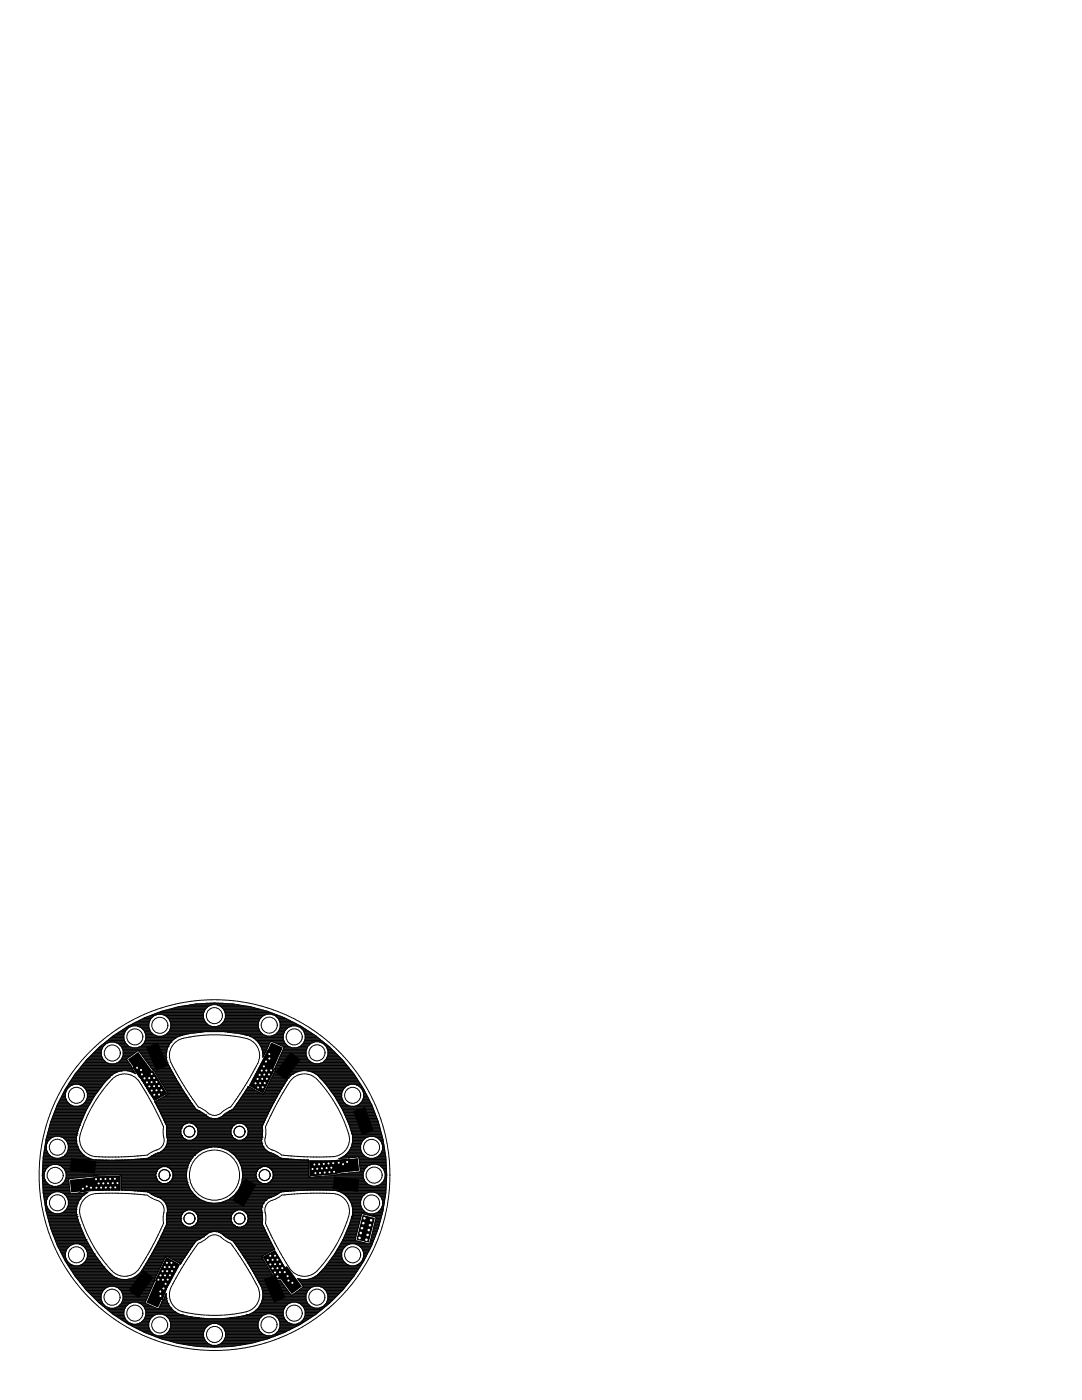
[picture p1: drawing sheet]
<svg xmlns="http://www.w3.org/2000/svg" width="216mm" height="279mm" viewBox="0 0 216 279" stroke-linecap="round" stroke-linejoin="round" font-family="sans-serif">
<g fill="none" stroke="#000" stroke-width=".2">
<path d="M11.7 219.9h1.8M11.8 219.7h1.6M11.9 219.6h1.4M12 219.4h1.2M12 219.3h1.2M12.1 219.1h1M12.2 219h.9M12.3 218.8h.8M12.4 218.7h.7M12.4 218.5h.7M12.5 218.4h.6M12.6 218.2h.5"/>
<path d="M12.7 218.1h.4M12.7 217.9h.5M12.8 217.8h.4M12.9 217.6h.4M13 217.5h.3M13 217.3h.4M13.1 217.2h.5M13.2 217h.5M13.3 216.9h.6M13.4 217.4a2.23 2.23 0 0 0 1.4 3.4M13.4 216.7h.7M13.5 216.6h.9"/>
<path d="M13.6 216.4h7M13.7 216.3h7M13.8 216.1h7M13.9 216h7.1M14 215.8h7.1M14.1 215.7h7.1M14.2 215.5h7.2M14.3 215.4h7.2M14.4 215.2h7.3M14.5 215.1h7.3M14.6 214.9h7.3M14.7 214.8h7.4"/>
<path d="M14.8 216.4l-.8 .3-.6 .7M14.8 214.6h7.4M14.9 214.5h7.6M15 214.3a34.4 34.4 0 0 0-6.4 16.6M15 214.3h7.7M15.1 214.2h7.8M15.3 214h7.9M15.4 213.9h8.3M15.5 213.7h8.9M15.6 213.6h11M15.7 216.4l.8 .3M15.7 213.4h10.8"/>
<path d="M15.9 213.2h10.5M16 213.1h10.3M16.1 216.6h4.4M16.1 212.9h10.2M16.2 212.8h10M16.4 212.6h9.7M16.4 216.7h3.9M16.5 212.5h9.5M16.5 216.7a2.23 2.23 0 0 1 .9 2.3 2.23 2.23 0 0 1-1.7 1.8M16.6 212.3h9.3M16.6 216.9h3.6M16.7 212.2h4.9"/>
<path d="M16.8 217h3.3M16.8 212h4.4M16.9 217.2h3.1M17 211.9h4M17 219.9h1.2M17.1 217.3h2.8M17.1 211.7h3.8M17.1 219.7h1.2M17.2 217.5h2.6M17.2 219.6h1.2M17.2 217.6h2.5M17.2 211.6h3.5"/>
<path d="M17.3 219.4h1.1M17.3 217.8h2.3M17.3 219.3h1.2M17.3 217.9h2.2M17.4 211.4h3.2M17.4 219.1h1.2M17.4 218.1h1.9M17.4 219h1.3M17.4 218.7h1.5M17.4 218.4h1.7M17.4 218.8h1.4M17.4 218.5h1.6"/>
<path d="M17.4 218.2h1.8M17.5 211.3h3M17.7 211.1h2.7M17.8 211h2.6M18 210.8h2.3M18.1 210.7h2.2M18.3 210.5h1.9M18.4 210.4h1.8M18.6 210.2h1.6M18.7 210.1h1.5M18.9 209.9h1.3M19 209.8h1.2"/>
<path d="M19.2 209.6h1.1M19.3 209.5h1M19.5 209.3h.9M19.6 209.2h.8M19.8 209h.7M19.8 209h.1M19.8 209l-2.5 2.5-2.3 2.8M20 208.9h.6M20.1 208.7h.6M20.3 208.6h.6M20.5 208.4h.5M20.7 208.3h.6"/>
<path d="M20.9 208.1h.7M21.1 208h3.9M21.3 207.8h3.6M21.4 207.7h3.4M21.6 207.5h3.2M21.8 215.1h.1M21.8 207.4h2.9M22 208a2.23 2.23 0 0 0-1.8 2.1 2.23 2.23 0 0 0 1.8 2.2M22 207.2h2.7M22.2 207h2.5M22.2 214.6h.1M22.2 214.6l-1.5 1.6-1.9 2.6-1.6 2.8"/>
<path d="M22.3 215.4a3.6 3.6 0 0 1 5.9 1.1l1.9 3.3 1.7 3.4a4.9 4.9 0 0 1 .8 3.3 2.31 2.31 0 0 1-1.7 3.1l-.8 .4a2.1 2.1 0 0 1-2 .6l-5.1 .3a19.3 19.3 0 0 1-5.1-.4 3.8 3.8 0 0 1-1.5-5.3 28 28 0 0 1 5.9-9.8zM22.4 206.9h2.3M22.6 206.7h2.1M22.6 206.7h.1M22.6 206.7l-2.8 2.3M22.8 206.6h1.9M22.8 208a2.23 2.23 0 0 1 1.8 2.1 2.23 2.23 0 0 1-1.8 2.2M23 206.4h1.7M23.1 214h.1M23.1 214l-.9 .6M23.2 208.1h1.8M23.2 212.2h2.6"/>
<path d="M23.3 206.3h1.5M23.5 206.1h1.4M23.5 208.3h1.6M23.5 212h2.2M23.7 206h1.2M23.7 208.4h1.6M23.7 211.9h1.9M23.9 208.6h1.5M23.9 211.7h1.6M24 205.8h1M24 208.7h1.6M24.1 211.6h1.2"/>
<path d="M24.2 213.7h.1M24.2 213.7l-1.1 .3M24.2 205.7h.9M24.2 208.9h1.7M24.2 211.4h1.1M24.3 209h1.9M24.3 211.3h1M24.4 209.2h9M24.4 211.1h1.1M24.4 209.3h9M24.4 211h1.3M24.4 205.5h.8"/>
<path d="M24.5 209.5h8.8M24.5 210.8h1.5M24.5 209.6h8.8M24.5 210.7h1.7M24.6 210.4h2M24.6 210.1h2.4M24.6 209.8h2.8M24.6 210.5h1.8M24.6 210.2h2.2M24.6 209.9h2.6M24.7 205.4h.7M24.7 207.4a2.23 2.23 0 0 0 2.2 1.8 2.23 2.23 0 0 0 2.2-1.8"/>
<path d="M24.9 205.2h.6M25.1 205.7l-.4 .8v.9M25.1 205.1h.6M25.3 213.7h.1M25.3 213.7h-1.1M25.3 213.7l1 .2M25.4 204.9h.6M25.4 213.7h1.3M25.6 204.8h.8M25.6 204.8h.1M25.6 204.8l-3 1.9M25.7 205.1l-.6 .6"/>
<path d="M25.7 205.1l.8-.3h.8l.8 .3M25.9 204.6h3.8M26.1 213.9h.7M26.2 204.5h3.5M26.3 213.1h.1M26.3 213.1l.8 1.2-.8-.4M26.3 213v.1M26.3 213l-1-1.5v-.2l2.2-1.6h.2l2.7 3.8 .3 .1 2.7 4.4M26.3 213.9h.1M26.5 204.3h3.2M26.5 214h.4M26.6 213h1.8"/>
<path d="M26.6 213.1h1.9M26.7 212.9h1.6M26.7 213.2h1.9M26.8 204.2h2.9M26.8 213.3h1.8M26.8 214.2h.2M26.8 212.8h1.4M26.8 213.4h1.9M26.9 213.5h1.9M26.9 212.7h1.2M27 213.6h1.9M27 213.7h1.9"/>
<path d="M27.1 204h2.7M27.1 212.6h1M27.1 213.8h1.9M27.2 213.9h1.9M27.2 212.5h.8M27.2 214h1.9M27.3 214.1h1.9M27.3 212.4h.6M27.3 214.2h3.4M27.4 203.9h2.4M27.4 204.8h2.3M27.4 214.3h3.4"/>
<path d="M27.5 212.3h.3M27.5 214.4h3.4M27.5 214.5h3.4M27.6 209h5.9M27.6 214.6h3.4M27.6 212.3h.2M27.7 203.7h2.2M27.7 214.7h3.4M27.7 214.8h3.4M27.7 209.8h5.5M27.8 204.9h1.9M27.8 214.9h3.4"/>
<path d="M27.8 209.9h5.4M27.9 212.3h.1M27.9 215h3.3M27.9 203.6h2.1M28 210.1h5.2M28 208.9h5.5M28 212.4h.1M28 215.1h3.3M28 215.1h.1M28 215.1l-1.4-2.1 1.1-.8 1.5 2-1.4-2 1.5 2 1.2-.4 2.7 4.4-2.4 1.4-1.1-1.7M28 215.1l.3 .4M28.1 212.5h.1"/>
<path d="M28.1 210.2h5.1M28.1 215.2h3.3M28.1 212.6h.1M28.1 205.1h1.6M28.1 205.1l.7 .6M28.2 215.3h3.2M28.2 210.4h5M28.2 212.7h.1M28.2 215.4h3.3M28.2 208.7h5.4M28.2 203.4h1.8M28.3 212.8h.1"/>
<path d="M28.3 215.5h.1M28.3 215.5l.3 .5M28.3 215.5h3.2M28.3 210.5h4.9M28.3 205.2h1.5M28.3 215.6h.1M28.3 212.9h.1M28.3 215.6h3.3M28.4 208.6h5.3M28.4 210.7h4.8M28.4 215.7h.1M28.4 215.7h3.3"/>
<path d="M28.4 213h.1M28.4 205.4h1.4M28.5 215.8h3.2M28.5 210.8h4.7M28.5 208.4h5.3M28.5 215.9h3.3M28.5 203.3h1.7M28.6 216h3.2M28.6 205.5h1.3M28.6 211h4.6M28.6 216h.1M28.6 216l.1 .2"/>
<path d="M28.7 216.1h3.2M28.7 208.3h5.2M28.7 216.2h3.3M28.7 211.1h4.5M28.7 216.2h.1M28.7 216.2l.3 .4M28.7 205.7h1.3M28.8 205.7l.3 .8v.9M28.8 216.3h3.2M28.8 208.1h5.2M28.8 205.8h1.2M28.8 203.1a34.4 34.4 0 0 1 28 0"/>
<path d="M28.8 203.1l-3.2 1.7M28.8 211.3h4.4M28.8 216.4h3.3M28.8 203.1h1.5M28.8 208h5.3M28.9 206h1.3M28.9 216.5h3.3M28.9 207.8h5.4M28.9 206.1h1.4M28.9 211.4h4.3M29 216.6v.1M29 216.6h3.2"/>
<path d="M29 207.7h5.4M29 206.3h1.5M29 216.7l.1 .1M29 216.7h3.3M29 207.5h5.6M29.1 211.6h4.2M29.1 206.4h1.5M29.1 216.8h.1M29.1 216.8l.2 .3M29.1 216.8h3.2M29.1 207.4h5.7M29.1 207.2h5.9"/>
<path d="M29.1 207h6.2M29.1 206.9h6.4M29.1 206.7h2.2M29.1 206.6h1.9M29.1 216.9h3.3M29.2 211.7h4.1M29.2 217h3.3M29.2 203h1.3M29.3 217.1h3.2M29.3 211.9h4M29.3 217.1h.1M29.3 217.1l.1 .2"/>
<path d="M29.3 217.2h3.3M29.4 217.3h3.2M29.4 212h4M29.4 217.3h.1M29.4 217.3l.2 .4M29.4 217.4h3.3M29.5 214.1h1.2M29.5 212.2h3.9M29.5 217.5h3.3M29.6 217.6h3.2M29.6 212.3h3.9M29.6 217.7h3.3"/>
<path d="M29.6 217.7h.1M29.6 217.7l.1 .1M29.6 202.8h1M29.7 217.8h3.2M29.7 217.8v.1M29.7 212.5h3.9M29.7 217.9h3.3M29.7 217.9h.1M29.8 214h.8M29.8 218h3.3M29.8 212.6h3.9M29.9 218.1h3.2"/>
<path d="M29.9 218.2h3.3M29.9 212.8h3.9M30 218.3h3.2M30 202.7h.9M30 212.9h3.8M30 218.4h3M30.1 213.9h.5M30.1 218.5h2.7M30.2 213.1h3.7M30.2 218.6h2.4M30.2 218.7h2.2M30.3 213.2h3.7"/>
<path d="M30.3 218.8h2M30.4 218.9h1.7M30.4 213.4h3.7M30.4 213.8h.1M30.4 202.5h.9M30.4 219h1.5M30.5 219.1h1.2M30.6 219.2h1M30.6 219.3h.8M30.6 213.6h3.6M30.7 219.4h.5M30.8 219.5h.2"/>
<path d="M30.8 213.7h3.4M30.8 202.4h9.8M30.8 219.6h.1M30.8 213.9h3.5M30.9 219.9h.1M30.9 219.9h7.2M30.9 219.9l.1 .1M30.9 214h3.5M31 214.2h3.5M31.1 219.7h6.9M31.1 214.3h3.5M31.2 202.2h9.4"/>
<path d="M31.2 214.5h3.5M31.3 214.6h3.4M31.4 219.6h6.5M31.4 214.8h3.4M31.5 214.9h3.4M31.6 215.1h3.4M31.6 202.1h9.1M31.6 219.4h6.2M31.7 215.2h3.4M31.8 215.4h3.4M31.9 215.5h3.4M31.9 219.3h5.8"/>
<path d="M32 215.7h3.4M32 201.9h8.7M32.1 215.8h3.3M32.2 216h3.3M32.2 219.1h5.3M32.2 216.1h3.4M32.3 216.3h3.4M32.4 216.4h3.4M32.4 219h5M32.5 206.7h3.3M32.5 201.8h8.3M32.5 202.5h8.1"/>
<path d="M32.5 216.6h3.4M32.6 216.7h3.4M32.7 216.9h3.4M32.7 218.8h4.6M32.8 217h3.4M32.8 206.6h3.7M32.9 202.7h7.7M32.9 217.2h3.4M33 218.7h4.2M33 217.3h3.4M33 201.6h7.9M33.1 217.5h3.4"/>
<path d="M33.1 211h.1M33.1 211l.3 1.1M33.2 206.4h3.9M33.2 202.8h7.4M33.2 217.6h3.4M33.2 209.9h.1M33.2 209.9l-.1 1.1M33.3 218.5h3.8M33.3 218.5h.1M33.3 218.5l-2.4 1.4M33.3 217.8h3.4M33.3 206.3h4.5"/>
<path d="M33.3 203h7.3M33.4 217.9h3.4M33.4 212.1h.1M33.4 212.1l.3 .6M33.4 218h.1M33.4 218l.1 .1M33.5 206.1h5.4M33.5 218.1h3.3M33.5 218.4l-.2 .1M33.5 218.1v.1M33.5 218.4h.1M33.5 203.1h7.1"/>
<path d="M33.5 218.4h3.5M33.5 218.2h3.4M33.5 208.9h.1M33.5 208.9l-.3 1M33.5 218.2h.1M33.5 218.2v.2M33.6 212.4h.1M33.6 201.5h7.3M33.6 206h6.6M33.6 203.3h7.1M33.7 212.7h.1M33.7 212.7l.2 .3"/>
<path d="M33.7 205.8h18.2M33.8 203.4h6.9M33.8 205.7h18M33.8 203.6h7M33.9 213h.1M33.9 213v.1M33.9 205.5h17.8M33.9 203.7h6.9M33.9 213.1l.1 .1M33.9 205.4h17.8M33.9 203.9h7M34 213.2h.1"/>
<path d="M34 213.2l.2 .4M34 205.2h17.6M34 204h7M34.1 205.1h17.5M34.1 204.2h7.1M34.1 204.2a2.23 2.23 0 0 0-3.4-1.4 2.23 2.23 0 0 0 0 3.7 2.23 2.23 0 0 0 3.4-1.4M34.1 204.2v.9M34.1 204.8h8M34.1 204.9h17.4M34.1 204.6h7.6M34.1 204.5h7.4M34.1 204.3h7.2"/>
<path d="M34.1 208h.1M34.1 208l-.6 .9M34.2 201.3h6.9M34.2 213.6h.1M34.2 213.6l.1 .2M34.3 213.8h.1M34.3 213.8l.2 .3M34.5 214.1h.1M34.5 214.1l.1 .3M34.6 214.4h.1M34.6 214.4l.3 .5M34.7 201.2h6.5"/>
<path d="M34.8 208.2a6.6 6.6 0 0 1 4.1-1.4 26.5 26.5 0 0 1 10.8 .7 3.6 3.6 0 0 1 1.4 5.3l-1.9 3.3-2.4 3.8a2.09 2.09 0 0 1-1.6 1.4l-.7 .5a2.16 2.16 0 0 1-3.4 0l-.7-.5a2.1 2.1 0 0 1-1.6-1.4 51.2 51.2 0 0 1-4.9-8.4 3.5 3.5 0 0 1 .9-3.3zM34.9 207.2h.1M34.9 207.2l-.8 .8M34.9 214.9h.1M34.9 214.9l.2 .4M35.1 215.3h.1M35.1 215.3l.1 .1M35.2 215.4v.1M35.2 215.5h.1M35.2 215.5l.2 .3M35.3 201h6.1M35.4 215.8h.1"/>
<path d="M35.4 215.8l.2 .2M35.6 216h.1M35.6 216l.2 .4M35.8 216.4h.1M35.8 216.4l.1 .2M35.8 206.7h.1M35.8 206.7l-.9 .5M35.9 216.6h.1M35.9 216.6l.2 .3M36 200.8h5.5M36.1 216.9h.1M36.1 216.9l.3 .6"/>
<path d="M36.3 206.6h.1M36.3 206.6a27.1 27.1 0 0 1 13.5 .1M36.3 206.6l-.5 .1M36.4 217.5h.1M36.4 217.5l.2 .2M36.6 217.7h.1M36.6 217.7l.2 .3M36.8 218h.1M36.8 218l.1 .1M36.9 218.1v.1M36.9 218.2h.1M36.9 218.2l.2 .3"/>
<path d="M37 200.7h4.9M37.1 218.5h.1M37.1 218.5l.2 .2M37.3 218.7h.1M37.3 218.7l.2 .4M37.5 219.1h.1M37.5 219.1l.1 .2M37.6 219.3h.1M37.6 219.3l.3 .3M37.9 219.6h.1M37.9 219.6l.1 .2M37.9 200.5h4.4"/>
<path d="M38 219.8h.1M38 219.8l.2 .3M38.9 200.4h7.8M40.6 203.1a2.23 2.23 0 0 0 2.2 1.8 2.23 2.23 0 0 0 2.2-1.8M41 200.2h3.6M41.5 200.8l-.6 .7-.3 .8v.8M41.5 200.8a2.23 2.23 0 0 1 3.1 .7M43.3 200.5h4.4M43.5 204.8h8M43.7 200.7h5M43.8 204.6h7.7M44 200.8h5.6"/>
<path d="M44.1 204.5h7.4M44.2 201h6.1M44.2 204.3h7.3M44.3 201.2h6.6M44.4 204.2h7.1M44.5 201.3h6.9M44.5 204h7.1M44.6 201.5h7.4M44.6 201.5l.4 .8v.8M44.7 203.9h6.9M44.7 201.6h7.9M44.7 203.7h7"/>
<path d="M44.8 201.8h8.3M44.8 203.6h7M44.8 201.9h8.8M44.8 203.4h7M44.9 202.1h9.1M44.9 203.3h7M44.9 202.2h9.5M45 202.4h9.8M45 203.1h7.1M45 203h7.2M45 202.8h7.4M45 202.7h7.6"/>
<path d="M45 202.5h8M45.4 206h6.6M46.7 206.1h5.5M47.5 219.9h7.2M47.6 219.8l-.2 .3M47.6 219.8h.1M47.6 219.7h7.2M47.7 219.6l-.1 .2M47.7 219.6h.1M47.8 219.6h7.1M47.8 206.3h4.5M47.9 219.4h7.1"/>
<path d="M48 219.3h7M48 219.3l-.3 .3M48 219.3h.1M48.1 219.1h7M48.1 219.1l-.1 .2M48.1 219.1h.1M48.2 219h7M48.3 218.8h7M48.3 218.7l-.2 .4M48.3 218.7h.1M48.4 218.7h7M48.5 218.5h7"/>
<path d="M48.5 218.5l-.2 .2M48.5 218.5h.1M48.5 206.4h4M48.6 218.4h6.9M48.7 218.2h3.5M48.7 218.2l-.2 .3M48.7 218.2h.1M48.7 218.1v.1M48.8 218.1h3.1M48.8 218l-.1 .1M48.8 218h.1M48.9 217.9h2.7"/>
<path d="M49 217.8h2.3M49 217.7l-.2 .3M49 217.7h.1M49.1 217.6h2M49.1 206.6h.1M49.1 217.5h1.7M49.1 206.6h3.8M49.2 217.5l-.2 .2M49.2 217.5h.1M49.2 217.3h1.3M49.3 217.2h.9M49.4 217.1l-.2 .4"/>
<path d="M49.4 217.1h.1M49.4 217h.5M49.5 216.9l-.1 .2M49.5 216.9h.1M49.5 216.9h.2M49.6 216.8l-.1 .1M49.6 216.8h.1M49.6 216.8l2.6 1.5M49.8 206.7h.1M49.8 206.7l.9 .5M49.8 206.7h3.4M49.8 216.6h3.3"/>
<path d="M49.9 216.5h3.3M49.9 216.7h3.2M49.9 216.4h3.3M50 216.3h3.3M50 216.2h3.3M50.1 206.9h6.4M50.1 216.1h3.3M50.1 216.8h2.9M50.1 216h3.3M50.2 215.9h3.3M50.2 215.8h3.3M50.3 216.9h2.7"/>
<path d="M50.3 215.7h3.3M50.3 215.6h3.3M50.3 207h6.2M50.4 215.5h3.3M50.4 215.4h3.3M50.5 217h2.5M50.5 215.3h3.3M50.6 215.2h3.2M50.6 215.1h3.3M50.6 207.2h5.9M50.6 217.1h2.3M50.7 215h3.2"/>
<path d="M50.7 214.9h3.3M50.7 207.2h.1M50.7 207.2l.8 .8M50.8 214.8h3.2M50.8 214.7h3.3M50.8 217.2h2.1M50.8 207.4h5.7M50.9 214.6h3.2M50.9 214.5h3.3M51 214.4h3.2M51 207.5h5.6M51 217.3h1.8"/>
<path d="M51 214.3h3.3M51.1 214.2h3.2M51.1 214.1h3.3M51.2 207.7h5.4M51.2 214h3.2M51.2 217.4h1.6M51.2 213.9h3.3M51.3 213.8h3.2M51.3 207.8h2.8M51.3 213.7h3.3M51.4 217.5h1.3M51.4 213.6h3.2"/>
<path d="M51.4 213.5h3.2M51.5 213.4h3M51.5 208h2.4M51.5 208h.1M51.5 208l.6 .9M51.5 213.3h3M51.6 217.6h1.1M51.6 213.2h2.8M51.6 208.1h2.2M51.6 213.1h2.7M51.7 208.3h2.1M51.7 213h2.5"/>
<path d="M51.7 217.7h.9M51.7 212.9h2.4M51.8 208.4h1.9M51.8 212.8h2.2M51.8 212.7h2.1M51.9 205.8l.6 .6M51.9 208.6h1.7M51.9 212.6h1.9M51.9 217.8h.7M52 212.5h1.8M52 208.7h1.6M52 212.4h1.8"/>
<path d="M52.1 212.3h1.8M52.1 208.9h1.4M52.1 208.9h.1M52.1 208.9l.3 1M52.1 217.9h.4M52.1 209h1.3M52.2 212.2h1.7M52.2 209.2h1.2M52.2 218.3h.1M52.2 218.3l.2 .1M52.2 212.1h1.8M52.2 209.3h1.1"/>
<path d="M52.3 212h1.7M52.3 209.5h.9M52.3 218h.2M52.3 211.9h1.8M52.3 209.6h.9M52.4 209.8h.7M52.4 211.8h1.7M52.4 218.4h.1M52.4 209.9h.6M52.4 209.9h.1M52.4 209.9l.1 1.1M52.4 210.1h.5"/>
<path d="M52.4 211.7h1.8M52.4 210.2h.5M52.4 210.4h.4M52.4 210.5h.3M52.4 210.7h.2M52.4 210.8h.1M52.5 211h.1M52.5 211l1.4-3.1 .2-.1 2.5 1.1 .1 .2-1.9 4.2 .1 .1M52.5 211.6h1.7M52.5 211.5h1.8M52.6 211.4h1.7M52.6 218.3l-.2 .1"/>
<path d="M52.6 218.3h.1M52.6 211.3h1.7M52.6 218.2h3M52.7 211.2h1.7M52.7 218.1h.1M52.7 218.1h3M52.7 218.1l-.1 .2M52.7 211.1h1.7M52.8 211h1.7M52.8 217.9h3M52.8 210.9h1.7M52.9 217.8h3"/>
<path d="M52.9 210.8h1.7M52.9 210.7h1.7M52.9 217.6h3.1M53 210.6h1.7M53 217.5h3.1M53 210.5h1.7M53.1 210.4h1.6M53.1 217.3h3.1M53.1 210.3h1.7M53.2 217.2h3.1M53.2 210.2h1.5M53.2 217h3.2"/>
<path d="M53.2 210.1h1.2M53.3 202.4a2.23 2.23 0 0 0-1.4 3.4M53.3 210h.9M53.3 216.9h3.1M53.4 209.9h.6M53.4 216.7h3.1M53.4 209.8h.3M53.5 216.6h3.1M53.5 209.7h.1M53.5 209.7l1.3 .5-1 2.4M53.5 209.7l-3.7 6.9 2.6 1.5 2.2-4.5M53.5 216.4h3.2"/>
<path d="M53.6 216.3h3.2M53.7 216.1h3.2M53.8 212.6l.8 1M53.8 216h3.2M53.8 215.8h3.3M53.9 215.7h3.3M54 215.5h3.3M54.1 215.4h3.3M54.1 215.2h3.4M54.1 207.8h2.6M54.2 202.4a2.23 2.23 0 0 1 1.4 3.4M54.2 206.7h2.3"/>
<path d="M54.2 215.1h3.4M54.3 214.9h3.5M54.4 214.8h3.5M54.4 202.5h.8M54.4 214.6h3.7M54.5 208h2.3M54.5 214.5h3.8M54.6 206.6h1.9M54.6 214.3h3.9M54.7 214.2h4.1M54.7 219.9l-.1 .1M54.7 219.9h.1"/>
<path d="M54.7 214h4.4M54.8 202.7h.8M54.8 213.9h4.7M54.8 213.2h14.9M54.8 208.1h2M54.9 213.4h15M54.9 213.1h14.7M54.9 219.6l-.2 .3M54.9 213.4v.2M54.9 219.6h.1M54.9 213.7h5.3M54.9 213.7l-2.2 4.4"/>
<path d="M54.9 213.6h15.1M54.9 206.4h1.6M54.9 213.6v.1M55 219.5l-.1 .1M55 212.9h14.5M55 219.3v.2M55 219.3h.1M55 212.8h14.4M55 202.8h1M55.1 212.6h14.2M55.1 206.3h1.5M55.2 212.5h13.9"/>
<path d="M55.2 208.3h1.7M55.2 203h1.2M55.2 219l-.2 .3M55.2 219h.1M55.2 212.3h13.8M55.3 206.1h1.4M55.3 212.2h7.3M55.3 218.8l-.1 .2M55.3 218.8h.1M55.3 203.1h1.5M55.4 212h6.8M55.4 206h1.3"/>
<path d="M55.4 211.9h6.5M55.5 203.3h1.6M55.5 211.7h6.3M55.5 208.4h1.6M55.5 218.4l-.2 .4M55.5 218.4h.1M55.6 205.8h1.2M55.6 211.6h6M55.6 205.8a2.23 2.23 0 0 1-3.1 .6M55.6 203.4h1.8M55.6 205.7h1.3M55.6 211.4h5.9"/>
<path d="M55.6 218.2l-.1 .2M55.6 218.2h.1M55.7 203.6h2M55.7 205.5h1.3M55.7 211.3h5.7M55.7 203.7h2.3M55.8 205.4h1.4M55.8 211.1h5.5M55.8 203.9h2.5M55.8 205.2h1.5M55.8 211h5.4M55.8 217.9l-.2 .3"/>
<path d="M55.8 217.9h.1M55.8 208.6h1.4M55.9 204h2.7M55.9 205.1h1.6M55.9 210.8h5.3M55.9 217.8l-.1 .1M55.9 204.8h2.3M55.9 204.9h1.9M55.9 204.6h3.8M55.9 204.5h3.5M55.9 204.3h3.2M55.9 204.2h2.9"/>
<path d="M56 217.7l-.1 .1M56 210.7h5.1M56 217.7h.1M56 210.5h5.1M56.1 210.4h5M56.2 217.3l-.2 .4M56.2 217.3h.1M56.2 210.2h4.9M56.2 208.7h1.2M56.2 210.1h4.9M56.3 209.9h4.8M56.4 209.8h4.7"/>
<path d="M56.4 209.6h4.7M56.5 216.8l-.3 .5M56.5 216.8h.1M56.5 209.5h4.7M56.5 208.9h1.2M56.5 207.4a2.23 2.23 0 0 0 2.2 1.8 2.23 2.23 0 0 0 2.2-1.8M56.6 209.3h4.6M56.6 216.6l-.1 .2M56.6 216.6h.1M56.6 209.2h4.7M56.7 209h1.3M56.8 203.1l3.2 1.7"/>
<path d="M56.8 216.2l-.2 .4M56.8 216.2h.1M56.9 205.7l-.4 .8v.9M57 216l-.2 .2M57 216h.1M57.2 215.7l-.2 .3M57.2 215.7h.1M57.3 215.5h.1M57.5 205.1l-.6 .6M57.5 205.1l.8-.3h.8l.8 .3M57.5 215.1h.1M57.5 215.1l-.3 .6"/>
<path d="M58.1 215.5a3.7 3.7 0 0 1 6 .8 24.7 24.7 0 0 1 5.6 11 3.6 3.6 0 0 1-3.9 3.6h-4.5l-3.8-.3a2.09 2.09 0 0 1-2-.6l-.8-.4a2.24 2.24 0 0 1-1.7-3.1 5.5 5.5 0 0 1 1-3.9l2.1-4zM58.3 214.4h.1M58.3 214.4l-.8 .7M59.2 204.8h.8M59.3 213.9h.1M59.3 213.9l-1 .5M59.4 209h1.9M59.6 204.9h.7M59.8 208.9h1.6M59.9 205.1h.6M59.9 205.1l.7 .6M60 204.8a34.4 34.4 0 0 1 10.6 9.5"/>
<path d="M60 208.7h1.6M60.1 205.2h.6M60.2 208.6h1.5M60.2 205.4h.8M60.3 208.4h1.6M60.4 213.7h.1M60.4 213.7l-1.1 .2M60.4 213.7h1M60.4 205.5h.8M60.5 208.3h1.5M60.5 205.7h.9M60.6 205.7l.3 .8v.9"/>
<path d="M60.6 208.1h1.8M60.6 205.8h1.1M60.6 208h2.1M60.7 206h1.2M60.7 207.8h3.6M60.7 206.1h1.4M60.8 207.7h3.4M60.8 206.3h1.6M60.8 207.5h3.2M60.9 206.4h1.7M60.9 207.4h2.9M60.9 207.2h2.7"/>
<path d="M60.9 207h2.5M60.9 206.9h2.3M60.9 206.7h2.1M60.9 206.6h1.9M61.3 213.7h8.8M61.4 208.9a2.23 2.23 0 0 0 1.9 3.4 2.23 2.23 0 0 0 1.8-3.4M61.4 213.7h.1M61.4 213.7l1.1 .3M61.9 213.9h8.3M62 208.3l-.6 .6M62 208.3l.8-.4h.9l.8 .4M62.4 214h8"/>
<path d="M62.5 214h.1M62.5 214l.9 .6M62.7 214.2h7.8M62.9 214.3h7.7M63.2 214.5h7.5M63.4 214.6h.1M63.4 214.6l1.5 1.6M63.4 214.6h7.4M63.5 214.8h7.4M63.7 214.9h7.3M63.8 208h.7M63.8 215.1h7.3"/>
<path d="M63.8 215.1h.1M63.9 212.2h5M64 215.2h7.2M64.1 215.4h7.2M64.1 208.1h.6M64.2 215.5h7.2M64.3 212h4.5M64.4 215.7h7.1M64.5 208.3h.4M64.5 208.3l.6 .6M64.5 215.8h7.1M64.6 211.9h4"/>
<path d="M64.6 208.4h.5M64.7 216h7M64.7 211.7h3.8M64.8 208.6h.5M64.8 216.1h7M64.9 216.2h.1M64.9 216.2l1.9 2.6M64.9 211.6h3.5M64.9 216.3h7M64.9 208.7h.6M65 211.4h3.3M65 216.4h7"/>
<path d="M65.1 208.9h.6M65.1 211.3h3M65.1 216.6h4.4M65.2 209h.6M65.2 211.1h2.8M65.2 209.2h.8M65.3 211h2.5M65.3 216.7h3.9M65.3 209.3h.8M65.3 210.8h2.3M65.4 209.5h.9M65.4 216.9h3.6"/>
<path d="M65.4 210.7h2.1M65.4 209.6h1M65.4 210.4h1.8M65.4 210.1h1.5M65.4 209.8h1.2M65.4 210.5h1.9M65.4 210.2h1.6M65.4 209.9h1.3M65.5 217h3.3M65.6 217.2h3.1M65.7 217.3h2.8M65.8 217.5h2.7"/>
<path d="M65.9 217.6h2.5M66 217.8h2.3M66.2 217.9h2.1M66.3 218.1h1.9M66.4 218.2h1.8M66.5 218.4h1.7M66.6 218.5h1.6M66.7 218.7h1.5M66.8 218.8h.1M66.8 218.8l1.6 2.8M66.8 218.8h1.4M66.9 219h1.3"/>
<path d="M67 219.1h1.2M67.1 219.3h1.2M67.2 219.4h1.2M67.3 219.6h1.1M67.3 219.7h1.2M67.4 219.9h1.2M69.9 216.4a2.23 2.23 0 0 0-1.8 2.2 2.23 2.23 0 0 0 1.8 2.2M70.6 214.3l2 3M70.8 216.4l.8 .3M71.2 216.6h.9M71.6 216.7h.6M71.6 216.7a2.23 2.23 0 0 1 1 2.3 2.23 2.23 0 0 1-1.8 1.8"/>
<path d="M71.7 216.9h.6M71.9 217h.5M72 217.2h.5M72.1 219.9h1.8M72.2 217.3h.4M72.3 219.7h1.5M72.3 217.5h.3M72.3 219.6h1.4M72.3 217.6h.4M72.4 219.4h1.2M72.4 217.8h.4M72.4 219.3h1.2"/>
<path d="M72.5 217.9h.4M72.5 219.1h1M72.5 218.1h.4M72.6 219h.8M72.6 218.7h.7M72.6 218.4h.5M72.6 218.8h.7M72.6 218.5h.6M72.6 218.2h.4M72.6 217.3a34.4 34.4 0 0 1 4.4 13.6M8.4 234.6h.4M8.4 234.4h.4"/>
<path d="M8.4 234.7h.4M8.5 234.3h.3M8.5 234.9h.3M8.5 234.1h.3M8.5 235h.3M8.5 234h.4M8.5 235.2h.4M8.5 233.8h.5M8.5 235.3h.5M8.5 233.7h.5M8.5 235.5h.5M8.5 233.5h.6"/>
<path d="M8.5 235.6h.6M8.5 233.4h.6M8.5 235.8h.6M8.5 233.2h.8M8.5 235.9h.8M8.5 233.1h.9M8.5 236.1h.9M8.5 232.9h1.1M8.5 236.2h1.1M8.5 232.8h1.2M8.5 236.4h1.2M8.5 232.6h1.5"/>
<path d="M8.5 236.5h1.5M8.5 232.5h1.9M8.6 236.7h1.8M8.6 232.3h29.1M8.6 236.8h5.2M8.6 232.1h29.1M8.6 237h5.3M8.6 232h29.2M8.6 237.1h5.3M8.6 231.8h29.3M8.6 237.3h5.3M8.6 231.7h29.3"/>
<path d="M8.6 237.4h5.3M8.6 231.5h13M8.6 237.6h5.3M8.6 231.4h9.9M8.6 237.7h5.3M8.6 231.2h9.4M8.6 237.9h2.3M8.6 231.1h2.3M8.6 238h2M8.6 230.9h1.9M8.6 230.9a34.4 34.4 0 0 0 1.5 14.2M8.6 238.2h1.6"/>
<path d="M8.6 230.8h1.6M8.7 238.3h1.4M8.7 230.6h1.3M8.7 238.5h1.2M8.7 230.5h1.2M8.7 238.6h1.1M8.7 230.3h1M8.7 238.8h.9M8.7 230.2h.9M8.8 239h.7M8.8 230h.7M8.8 239.1h.7"/>
<path d="M8.8 229.9h.7M8.8 239.3h.6M8.8 229.7h.6M8.8 235a2.23 2.23 0 0 0 2.2 1.8 2.23 2.23 0 0 0 2.2-1.8M8.8 235a2.23 2.23 0 0 1 2.2-2.7 2.23 2.23 0 0 1 2.2 2.7M8.8 239.4h.6M8.8 229.6h.5M8.9 239.6h.4M8.9 229.4h.4M8.9 239.7h.4M8.9 229.3h.4M8.9 239.9h.4"/>
<path d="M8.9 229.1h.4M8.9 229h.4M9 228.8h.3M9 228.7h.3M9 228.5h.3M9 228.4h.3M9.1 228.2h.3M9.1 228.1h.3M9.1 227.9h.4M9.1 227.8h.5M9.2 227.6h.5M9.2 227.5h.7"/>
<path d="M9.2 227.3h.8M9.2 227.2h1M9.3 228.5a2.23 2.23 0 0 0 2.1 2.7 2.23 2.23 0 0 0 2.2-2.7M9.3 228.5a2.23 2.23 0 0 1 2.1-1.8 2.23 2.23 0 0 1 2.2 1.8M9.3 227h1.1M9.3 226.9h1.5M9.4 226.7h5.9M9.4 226.6h5.9M9.5 226.4h5.8M9.5 226.3h5.9M9.5 226.1h5.9M9.6 225.9h5.9"/>
<path d="M9.6 238.8a2.23 2.23 0 0 0 1.9 3.5 2.23 2.23 0 0 0 1.8-3.5M9.6 225.8h5.9M9.7 225.6h5.9M9.7 225.5h5.9M9.7 225.3h6M9.8 225.2h5.9M9.8 225h6M9.9 224.9h5.9M9.9 224.7h6M9.9 224.6h6M10 224.4h6M10 224.3h6"/>
<path d="M10.1 224.1h6M10.1 224h6.1M10.1 223.8h6.1M10.2 223.7h6.1M10.2 238.2l-.6 .6M10.2 238.2l.8-.3h.9l.8 .3M10.3 223.5h6.1M10.3 223.4h6.1M10.4 223.2h6.1M10.4 223.1h6.2M10.5 222.9h6.1M10.6 222.8h6.1"/>
<path d="M10.6 222.6h6.2M10.7 222.5h6.1M10.7 222.3h6.2M10.8 222.2h6.2M10.8 222h6.2M10.9 221.9h6.2M11 221.7h6.1M11 221.6h6.2M11.1 221.4h6.2M11.1 221.3h6.3M11.2 221.1h6.3M11.2 221h6.4"/>
<path d="M11.3 220.8h6.4M11.4 220.7h3.1M11.4 220.5h2.8M11.5 220.4h2.4M11.6 220.2h2.2M11.6 232.5h26M11.6 236.7h2.2M11.7 220.1h1.9M12 232.6h25.6M12 236.5h1.8M12 237.9h2M12 231.1h5.6"/>
<path d="M12.1 226.9h3.2M12.3 232.8h25.2M12.3 236.4h1.5M12.4 238h1.6M12.4 230.9h4.9M12.4 232.9h19.9M12.4 236.2h1.4M12.5 227h2.8M12.6 233.1h19.3M12.6 236.1h1.2M12.7 238.2l.6 .6M12.7 230.8h4.4"/>
<path d="M12.7 238.2h1.4M12.7 233.2h19M12.7 235.9h1M12.7 227.2h2.5M12.9 230.6h3.9M12.9 238.3h4M12.9 233.4h18.7M12.9 235.8h.8M12.9 227.3h2.3M12.9 233.5h18.5M12.9 235.6h.8M13 233.7h18.3"/>
<path d="M13 235.5h.7M13 230.5h3.6M13 238.5h3.7M13 227.5h2.2M13.1 233.8h18.1M13.1 235.3h.7M13.1 234h18.1M13.1 235.2h1.4M13.2 230.3h3.3M13.2 238.6h3.4M13.2 234.1h18M13.2 235h2.7"/>
<path d="M13.2 234.6h6.4M13.2 234.9h4.1M13.2 234.7h5.5M13.2 234.4h17.9M13.2 234.3h17.9M13.2 227.6h2M13.3 230.2h3.1M13.3 238.8h3.1M13.3 227.8h1.9M13.4 230h2.8M13.4 239h2.9M13.4 227.9h1.9"/>
<path d="M13.4 229.9h2.7M13.4 239.1h2.7M13.4 228.1h1.9M13.5 229.7h2.5M13.5 239.3h2.5M13.5 228.2h1.8M13.6 229.6h2.3M13.6 239.4h2.3M13.6 228.4h1.8M13.6 229.4h2.2M13.6 239.6h2.2M13.6 228.5h1.8"/>
<path d="M13.6 229.3h2.1M13.6 229.1h2M13.6 229h2M13.6 228.8h1.9M13.6 228.7h1.8M13.6 239.9h2.1M13.6 239.7h2.2M14.5 238.2h2.7M15.2 227.7h.1M15.2 227.7l.3 1.1M15.3 226.7h.1M15.3 226.7l-.1 1"/>
<path d="M15.4 226.3h.1M15.4 226.3l-.1 .4M15.5 228.8h.1M15.5 228.8l.5 .9M15.9 238v.1M15.9 238.1h.1M15.9 224.6h.1M15.9 224.6l-.5 1.7M15.9 236.5l.2 1.3 3-.2M16 236.5h7.9M16 236.6h7.9M16 236.7h7.9"/>
<path d="M16 229.7h.1M16 229.7l.7 .8M16 236.8h7.9M16 239.3h.1M16 239.3l-.5 1M16 238.1h.1M16 220.7h1.7M16 236.9h7.9M16 237h7.9M16 237.1h7.9M16 237.2h7.9M16 237.3h7.9"/>
<path d="M16 237.4h7.9M16 237.5h4.5M16 237.6h2M16.1 237.7h.9M16.2 238.1h-.2M16.2 238.1l1.3-.1-.8 .5M16.2 238.1h.1M16.3 220.5h1.5M16.6 220.4h1.3M16.6 236.4h7.3M16.7 230.5h.1M16.7 230.5l.9 .6"/>
<path d="M16.7 238.5h.1M16.7 238.5l-.7 .8M16.7 220.2h1.3M16.8 238h.6M16.8 239.3a4.4 4.4 0 0 1 3.7-1.1h3.8l3.8 .2a2.09 2.09 0 0 1 2 .6l.8 .4a2.24 2.24 0 0 1 1.7 3.2 5.5 5.5 0 0 1-1 3.8l-3.1 5.6a4 4 0 0 1-4.1 2.7l-.9-.3a9.2 9.2 0 0 1-3.4-3.5 23 23 0 0 1-4.2-9.2 3.5 3.5 0 0 1 .9-2.4zM16.9 220.1h1.2M17.2 221.6l-1.3 3M17.3 236.3h6.6M17.6 231.1h.1M17.6 231.1l1 .4M18.1 236.2h5.8M18.1 236.2l-2.2 .3"/>
<path d="M18.1 236.1h5.8M18.2 236h5.7M18.3 235.9h5.6M18.3 235.8h5.6M18.4 235.7h5.5M18.5 235.6h5.4M18.5 235.5h5.4M18.6 235.4h5.3M18.6 231.5h.1M18.6 231.5h.5M18.7 235.3h5.2M18.7 234.7l-4.9 .6-.1 .1 .3 2.7 .1 .1 1.8-.2"/>
<path d="M18.7 235.2h5.2M18.8 235.1h5.1M18.8 234.6l-.1 .1M18.8 234.6h.1M18.8 235h5.1M18.9 234.9h5M18.9 234.9l-.8 1.3M19 234.6h-.2M19 234.6h.1M19.1 231.5h.1M19.1 231.5h.2M19.1 237.6h.1"/>
<path d="M19.3 237.6h-.2M19.3 237.6h.1M19.3 231.5h.4M19.3 231.5h.1M19.7 231.5h.1M19.7 231.5h.3M19.7 237.6h-.4M19.7 237.6h.1M20 237.6h-.3M20 237.6h.1M20 231.5h.3M20 231.5h.1"/>
<path d="M20.3 231.5h.1M20.3 231.5h.3M20.4 237.5l-.4 .1M20.4 237.5h.1M20.6 237.5h-.2M20.6 237.5h.1M20.6 231.5h.4M20.6 231.5h.1M21 231.5h.1M21 231.5h.2M21 237.5h-.4M21 237.5h.1"/>
<path d="M21.2 237.5h-.2M21.2 237.5h.1M21.2 231.5h.4M21.2 231.5h.1M21.6 231.5h.1M21.6 231.5h.3M21.6 237.5h-.4M21.6 237.5h.1M21.9 237.5h-.3M21.9 237.5h.1M21.9 231.5h.4M21.9 231.5h.1"/>
<path d="M22.3 231.5h.1M22.3 237.5h-.4M22.3 237.5h.6M22.3 237.5h.1M22.5 231.5h-.2M22.5 231.5h.1M22.9 231.5h-.4M22.9 231.5h.1M22.9 237.5h.3M22.9 237.5h.1M23 231.5h15M23 234.8h.9"/>
<path d="M23.2 237.5h.1M23.2 237.5h.4M23.2 231.5h-.3M23.2 231.5h.1M23.6 231.5h-.4M23.6 231.5h.1M23.6 237.5h.1M23.6 237.5h.2M23.8 237.5h.1M23.8 231.5h-.2M23.8 231.5h.1M23.8 234.5l-4.8 .1"/>
<path d="M23.8 234.5h.1M23.9 234.8v2.7h-.1M23.9 234.8l-5 .1M24.1 234.5h-.3M24.1 234.5h.1M24.1 234.5v.1M24.1 234.6h.1M24.1 234.6h7M24.2 231.5h-.4M24.2 231.5h.1M24.2 234.6h.1M24.2 237.4h13.8"/>
<path d="M24.2 237.1h13.6M24.2 236.8h13.5M24.2 236.5h13.4M24.2 236.2h13.3M24.2 235.8h7.4M24.2 235.5h7.2M24.2 235.2h7M24.2 236.7h13.5M24.2 234.6v.3M24.2 234.9v2.6h.3M24.2 237.3h13.7M24.2 237h13.6"/>
<path d="M24.2 236.4h13.3M24.2 236.1h7.9M24.2 235.9h7.6M24.2 235.6h7.3M24.2 235.3h7.1M24.2 235h7M24.2 234.7h6.9M24.2 234.9h6.9M24.2 234.9h.1M24.5 231.5h-.3M24.5 237.5h.1M24.5 231.5h.1"/>
<path d="M24.5 237.5h.3M24.8 231.5h-.3M24.8 231.5h.1M24.9 237.5l.2 .1M24.9 237.5h-.1M25.1 231.5h-.2M25.1 237.6h.1M25.1 231.5h.1M25.1 237.6h.4M25.5 231.5h-.4M25.5 231.5h.1M25.5 237.6h.2"/>
<path d="M25.5 237.6h.1M25.7 231.5h-.2M25.7 237.6h.1M25.7 231.5h.1M25.7 237.6h.4M25.8 237.6h12.3M26.1 231.4l-.4 .1M26.1 231.4h.1M26.1 237.6h.3M26.1 237.6h.1M26.4 231.4h-.3M26.4 237.6h.1"/>
<path d="M26.4 231.4h.1M26.4 237.6h.4M26.8 231.4h11.4M26.8 231.4h-.4M26.8 231.4h.1M26.8 237.6l.2 .1M26.8 237.6h.1M27 231.4h-.2M27 237.7h.1M27 231.4h.1M27 237.7h.4M27.4 231.3h.1"/>
<path d="M27.4 231.3l-.4 .1M27.4 237.7h.3M27.4 237.7h.1M27.7 231.3h-.3M27.7 237.7h.1M27.7 231.3h.1M27.7 237.7h.4M28 237.7h10.2M28.1 237.7l.2 .1M28.1 237.7h.1M28.3 237.8h.1M28.3 231.3h-.6"/>
<path d="M28.3 237.8h.7M28.3 231.3h.1M28.6 231.2h9.7M29 237.8h.1M29 231.2l-.7 .1M29 237.8l.5 .1M29 231.2h.1M29.5 237.9h8.9M29.5 237.9l.4 .2M29.7 231.1h8.7M29.8 238h8.7M29.9 238.1l1.6 .8"/>
<path d="M29.9 230.9h8.6M30 238.2h8.6M30.1 230.8h8.5M30.2 238.3h8.5M30.3 230.6h8.4M30.5 238.5h8.3M30.6 230.5h8.3M30.8 238.6h8.2M30.9 230.3h8.2M31 220v.1M31 220.1h7.2M31 220.1h.1"/>
<path d="M31 220.1l.2 .4M31.1 220.2h7.2M31.1 238.8h8.1M31.1 220.4h7.3M31.1 234.2h.1M31.1 234.8v.1M31.1 234.9h.1M31.2 220.5h.1M31.2 220.5l.1 .2M31.2 220.5h7.3M31.2 230.2h8.1M31.2 233.8h.1"/>
<path d="M31.2 235.3h.1M31.2 233.8l-.1 .7 .1 .8M31.2 235.3l.2 .2M31.3 220.7h7.3M31.3 220.7h.1M31.3 220.7l.2 .4M31.4 220.8h7.3M31.4 235.5l.3 .4M31.5 221h7.3M31.5 230.1h.1M31.5 238.9h.1M31.5 230.1l-1.8 1-.7 .1"/>
<path d="M31.5 238.9l.4 .2M31.5 221.1h.1M31.5 221.1l.1 .2M31.5 239h7.9M31.5 221.1h7.4M31.6 221.3h7.4M31.6 221.3h.1M31.6 221.3l.2 .3M31.7 221.4h7.5M31.7 230h7.8M31.7 233.2h.1M31.7 235.9h.1"/>
<path d="M31.7 233.2a2.15 2.15 0 0 1 2.2 0M31.7 233.2l-.5 .6M31.7 235.9h.2M31.8 221.6h7.7M31.8 221.6h.1M31.8 221.6l.1 .1M31.8 221.7h8M31.9 221.7v.1M31.9 235.9v.1M31.9 236l.5 .2h.8M31.9 230h.1M31.9 239.1h.1"/>
<path d="M31.9 230l-.4 .1M31.9 239.1l.7 .4M31.9 221.8v.1M31.9 221.9l.2 .3M31.9 221.9h8.2M32 239.1h7.6M32 222h8.3M32 229.9h7.7M32.1 222.2h8.5M32.1 222.2h.1M32.1 222.2v.1M32.1 222.3l.1 .1"/>
<path d="M32.1 222.3h8.7M32.2 239.3h7.6M32.2 222.4h.1M32.2 222.4l.2 .4M32.2 222.5h8.7M32.3 229.7h7.6M32.3 222.6h8.8M32.4 222.8h8.9M32.4 222.8h.1M32.4 222.8l.2 .6M32.4 239.4h7.6M32.4 222.9h9.1"/>
<path d="M32.5 229.6h7.6M32.5 236.2h.1M32.5 223.1h9.4M32.6 229.5h.1M32.6 239.5h.1M32.6 229.5l-.7 .5M32.6 239.5l.5 .6M32.6 223.2h9.9M32.6 239.6h7.8M32.6 223.4h.1M32.6 223.4l.1 .2M32.6 229.4h7.9"/>
<path d="M32.6 223.4h20.4M32.7 223.5h20.2M32.7 239.7h8M32.7 223.6h.1M32.7 223.6l.2 .4M32.8 229.3h8.1M32.8 223.7h20M32.8 239.9h8.3M32.9 223.8h19.9M32.9 229.1h8.3M32.9 224h.1M32.9 224l.1 .2"/>
<path d="M32.9 224h19.8M33 224.1h19.6M33 229h9.1M33 224.2h.1M33 224.2l.2 .4M33.1 224.3h4M33.1 228.9h.1M33.1 228.9l-.5 .6M33.1 228.8h19.4M33.1 224.4h3.7M33.2 228.7h19.3M33.2 236.2h.1"/>
<path d="M33.2 224.6h3.4M33.2 224.6l.1 .3M33.2 225.5h2.9M33.2 225.6h2.9M33.2 225.8h2.9M33.2 228.5h19.2M33.2 225.9h2.9M33.2 226.1h2.9M33.2 225.3h2.9M33.2 226.3h2.9M33.2 226.4h3M33.2 225.2h3"/>
<path d="M33.2 226.6h3M33.3 224.7h3.2M33.3 225h3M33.3 228.4h19M33.3 226.7h3M33.3 225l-.1 1.5 .2 .8M33.3 224.9h3M33.3 224.9v.1M33.3 226.9h3.1M33.3 228.2h19M33.3 227h3.3M33.3 232.9h4.1"/>
<path d="M33.4 228.1h18.8M33.4 227.2h3.3M33.4 227.9h18.8M33.4 227.8h18.8M33.4 227.6h18.8M33.4 227.5h3.8M33.4 227.3h3.5M33.4 227.3v.8l-.3 .8M33.5 236.1h3.9M33.7 233.1h3.7M33.8 235.9h3.6M33.8 235.9l-.6 .3"/>
<path d="M33.9 233.2h.1M33.9 235.9h.1M33.9 233.2l.1 .2M33.9 235.9h-.1M33.9 233.2h3.4M34 235.8h3.3M34 235.8l-.1 .1M34 233.4h3.3M34 233.4l.4 .4M34.1 235.6h3.2M34.2 233.5h3.1M34.3 235.5h3"/>
<path d="M34.3 233.7h3M34.3 235.3h3M34.4 233.8h.1M34.4 235.3h.1M34.4 233.8l.1 .6M34.4 235.3l-.4 .5M34.4 233.8h2.9M34.4 235.2h2.9M34.4 234h2.8M34.4 235h2.8M34.5 234.1h2.7M34.5 234.9h2.7"/>
<path d="M34.5 234.4v.1M34.5 234.9l-.1 .4M34.5 234.7h2.7M34.5 234.3h2.7M34.5 234.4h2.7M34.5 234.6h2.7M34.5 234.5h.1M34.5 234.5v.4M36.1 225.5v.3M36.1 225.9l.1 .7M36.1 225.8v.1M36.2 225.1h.1"/>
<path d="M36.2 226.6h.1M36.2 226.6l.5 .6M36.7 227.2h.1M36.7 227.2l.7 .3h.8l.7-.3M37.4 233.1h.1M37.4 236h.1M37.4 236l.5 1.3 .9 1.2M37.4 233.1l-.2 1.4 .2 1.5M37.4 224.1l-.6 .3-.5 .5-.2 .6M37.9 231.7h.1M37.9 231.7l-.5 1.4M38.1 224.1l.8 .4"/>
<path d="M38.2 224.2h.1M38.2 220.1h.1M38.2 220.1l.2 .2M38.4 220.3h.1M38.4 227.5h8.8M38.4 220.3l.2 .4M38.5 224.3h8.7M38.6 220.7l.1 .2M38.7 227.3h8.2M38.7 220.9h.1M38.8 220.9l.2 .3M38.8 224.4h8"/>
<path d="M38.8 230.5h.1M38.8 238.5h.1M38.8 230.5l-.9 1.2M38.8 238.5l1.2 .9M38.9 224.5h.1M38.9 227.2h.1M38.9 224.5l.2 .2M38.9 227.2h7.8M39 224.6h7.7M39 221.2l2 1.3M39.1 227h7.4M39.1 224.7h7.4"/>
<path d="M39.1 224.7l.1 .2M39.2 226.9h7.2M39.2 224.9l.3 1M39.2 224.9h7.2M39.3 226.7h7M39.3 225h7M39.4 226.6h.1M39.4 226.6l-.5 .6M39.4 226.6h6.8M39.4 225.2h6.8M39.4 226.4h6.8M39.4 225.3h6.8"/>
<path d="M39.4 226.3h6.7M39.5 225.5h.1M39.5 225.5h6.6M39.5 226.1h6.6M39.5 225.6h6.6M39.5 225.9h6.6M39.5 225.8h6.6M39.5 225.9h.1M39.5 225.9l-.1 .7M40 229.6h.1M40 229.6l-1.2 .9M40 239.4l1.3 .6"/>
<path d="M41 222.5h.1M41 222.5l.1 .1M41.1 222.6h.1M41.1 222.6l.2 .2M41.3 222.8h.1M41.3 222.8l.7 .4M41.3 229.1h.1M41.3 240h.1M41.3 229.1l-1.3 .5M41.3 240l1.5 .2M42 223.2h.1M42 223.2l.8 .1"/>
<path d="M42.8 223.3h.1M42.8 228.9h.1M42.8 228.9l-1.5 .2M42.8 228.9l1.5 .2M43.1 223.2h9.9M43.5 229h9.1M43.6 223.2h.1M43.6 223.2l-.8 .1M43.8 223.1h9.3M44.1 222.9h9.1M44.3 229.1h.1M44.3 240h.1"/>
<path d="M44.3 229.1l1.3 .5M44.3 240l-1.5 .2M44.3 222.8h.1M44.3 222.8l-.7 .4M44.4 222.8h8.9M44.4 229.1h8.3M44.5 239.9h8.3M44.5 222.6h8.8M44.5 222.6h.1M44.7 222.5h8.7M44.7 229.3h8.1M44.9 222.3h8.6"/>
<path d="M44.9 239.7h8M45 222.2h8.5M45.1 229.4h7.9M45.2 239.6h7.8M45.3 222h8.3M45.5 229.6h7.6M45.5 221.9h8.2M45.6 239.4h7.6M45.6 229.6h.1M45.6 239.4h.1M45.6 229.6l1.2 .9M45.6 239.4l-1.3 .6"/>
<path d="M45.7 229.7h7.7M45.8 221.7h8M45.8 239.3h7.6M45.9 229.9h7.7M46 239.1h7.7M46.1 225.9l.1 .7M46.1 225.8v.1M46.1 221.6h7.7M46.1 230h7.8M46.2 239h7.9M46.2 225.2l-.1 .6M46.2 225.1h.1"/>
<path d="M46.2 226.6h.1M46.2 225.1v.1M46.2 226.6l.5 .6M46.3 230.2h8.1M46.4 238.8h8.1M46.4 221.4l-1.4 .8-.7 .6M46.4 221.4h7.5M46.5 230.3h8.2M46.6 221.3h7.4M46.6 221.2l-.2 .2M46.6 238.6h8.2M46.6 224.6l-.4 .5"/>
<path d="M46.7 221.1h7.4M46.7 224.5h.1M46.7 227.2h.1M46.7 224.5l-.1 .1M46.7 230.5h8.3M46.8 227.2l.4 .3M46.8 230.5h.1M46.8 238.5h.1M46.8 230.5l.9 1.2M46.8 238.5l-1.2 .9M46.8 221h7.4M46.8 238.5h8.3"/>
<path d="M46.8 224.4a1.75 1.75 0 0 1 2.1 .1M46.8 224.4v.1M46.9 220.9l-.3 .3M46.9 220.9h.1M46.9 230.6h8.4M46.9 220.8h7.3M46.9 238.3h8.5M47 230.8h8.5M47 220.7l-.1 .2M47 220.7h7.3M47 238.2h8.6M47.1 230.9h8.6"/>
<path d="M47.1 220.5h7.3M47.1 238h8.7M47.2 231.1h8.7M47.2 220.4h7.3M47.2 220.3l-.2 .4M47.2 220.3h.1M47.3 237.9h8.8M47.3 231.2h9.7M47.3 220.2h7.2M47.4 237.7h10.2M47.4 220.1l-.2 .2M47.4 220.1h.1"/>
<path d="M47.4 220.1h7.2M47.4 231.4h11.5M47.5 237.6h12.2M47.6 231.5h13.9M47.6 237.4h29.4M47.7 231.7h13.8M47.7 231.7h.1M47.7 237.3h.1M47.7 231.7l.5 1.4M47.7 237.3l-.9 1.2M47.7 237.3h29.3M47.7 231.8h13.8"/>
<path d="M47.8 237.1h29.2M47.8 232h13.7M47.8 237h29.2M47.9 232.1h13.6M47.9 236.8h29.1M47.9 232.3h13.6M48 236.7h29.1M48 232.5h13.5M48 236.5h25.8M48.1 232.6h13.5M48.1 236.4h25.3M48.1 232.8h13.5"/>
<path d="M48.1 236.2h25.2M48.2 232.9h4.1M48.2 236.1h3.9M48.2 233.1h3.7M48.2 233.1h.1M48.2 236h.1M48.2 233.1l.2 1.4M48.2 236l-.5 1.3M48.3 235.9h3.5M48.3 233.2h3.4M48.3 235.8h3.3M48.3 233.4h3.3"/>
<path d="M48.3 235.6h3.2M48.3 233.5h3.1M48.3 235.5h3.1M48.3 233.7h3M48.3 235.3h3M48.3 233.8h2.9M48.4 235.2h2.8M48.4 234h2.8M48.4 235h2.8M48.4 227.5h3.8M48.4 234.1h2.8M48.4 234.9h2.8"/>
<path d="M48.4 234.3h2.7M48.4 234.7h2.7M48.4 234.4h2.7M48.4 234.6h2.7M48.4 224.3h4.2M48.4 234.5h.1M48.4 234.5l-.2 1.5M48.7 227.3h3.5M48.8 224.4h3.7M48.9 224.5h.1M48.9 227.2h.1M48.9 227.2l-.7 .3h-1"/>
<path d="M48.9 224.5l.5 .6M48.9 227.2h3.3M49 224.6h3.4M49.1 227h3.2M49.1 224.7h3.3M49.2 226.9h3.1M49.2 224.9h3.1M49.3 226.7h3M49.3 225h3M49.4 225.1h.1M49.4 226.6h.1M49.4 225.1l.1 .8"/>
<path d="M49.4 226.6l-.5 .6M49.4 226.6h3M49.4 225.2h3M49.4 226.4h3M49.4 225.3h3M49.4 226.3h3M49.5 225.5h2.9M49.5 226.1h2.9M49.5 225.6h2.9M49.5 225.9h2.9M49.5 225.8h2.9M49.5 225.9h.1"/>
<path d="M49.5 225.9l-.1 .7M51.1 234.8v.1M51.1 234.9l.1 .4M51.2 234.1l-.1 .7M51.2 233.8h.1M51.2 235.3h.1M51.2 233.8v.3M51.2 235.3l.5 .6M51.7 233.2h.1M51.7 235.9h.1M51.7 233.2l-.5 .6M51.7 235.9l.7 .3h.8l.7-.3"/>
<path d="M51.9 233.1l-.2 .1M52.2 227.3h.1M52.2 227.3l.1 .8M52.3 228.1h.1M52.3 228.1l.2 .8M52.3 226.9h.1M52.3 226.9l-.1 .4M52.3 224.9v.1M52.3 225v1.9M52.4 224.6l-.1 .3M52.4 232.8h.8l.7 .3M52.4 232.8l-.5 .3"/>
<path d="M52.5 232.8h.1M52.5 228.9h.1M52.5 228.9l.5 .6M52.6 224.2l-.2 .4M52.6 224.2h.1M52.9 223.6l-.3 .6M52.9 223.6h.1M53 223.4l-.1 .2M53 223.4h.1M53 229.5h.1M53 239.5h.1M53 229.5l.7 .5"/>
<path d="M53 239.5l-.5 .6M53.2 222.8l-.2 .6M53.2 222.8h.1M53.4 232.9h8.2M53.4 222.4l-.2 .4M53.4 222.4h.1M53.5 236.1h19.6M53.5 222.3l-.1 .1M53.5 222.2v.1M53.5 222.2h.1M53.7 221.8l-.2 .4M53.7 221.8h.1"/>
<path d="M53.7 230h.1M53.7 239.1h.1M53.7 230l.9 .3 1.4 .8 .7 .1M53.7 239.1l-.7 .4M53.7 233.1h7.9M53.8 221.7l-.1 .1M53.8 235.9h19.2M53.8 221.6v.1M53.8 221.6h.1M53.9 233.2h.1M53.9 235.9h.1M53.9 233.2l.5 .6"/>
<path d="M53.9 233.2h7.7M54 235.8h18.8M54 239h.1M54 221.3l-.2 .3M54 221.3h.1M54.1 233.4h7.5M54.1 235.6h18.6M54.1 221.1l-.1 .2M54.1 221v.1M54.2 233.5h7.4M54.2 235.5h18.5M54.3 220.7l-.2 .3"/>
<path d="M54.3 220.7h.1M54.3 233.7h7.3M54.3 235.3h18.3M54.4 233.8h.1M54.4 235.3h.1M54.4 233.8l.1 .7M54.4 235.3l-.5 .6M54.4 233.8h7.2M54.4 235.2h18.2M54.4 220.5l-.1 .2M54.4 220.5h.1M54.4 234h7.2"/>
<path d="M54.4 235h18.1M54.5 234.1h7.1M54.5 234.9h7.2M54.5 234.7h7.1M54.5 234.3h7.1M54.5 234.4h7.1M54.5 234.6h7.1M54.5 234.5h.1M54.5 234.5l-.1 .8M54.6 220.1l-.2 .4M54.6 220.1h.1M54.6 220v.1"/>
<path d="M55.8 238.1l-1.2 .7-.9 .3M56.1 237.9l-.3 .2M56.7 237.8l-.6 .1M56.7 231.2h.1M56.7 237.8h.1M56.7 231.2h.2M56.9 237.8h-.2M56.9 237.8h.1M56.9 231.2l.4 .1M56.9 231.2h.1M57.3 237.8h-.4M57.3 231.3h.1"/>
<path d="M57.3 237.8h.1M57.3 231.3h.2M57.5 237.7l-.2 .1M57.5 237.7h.1M57.5 231.3l1.1 .1M57.5 231.3h.1M58.6 231.4h.1M58.6 237.7h-1.1M58.6 231.4h.2M58.6 237.7h.1M58.8 237.6l-.2 .1M58.8 237.6h.1"/>
<path d="M58.8 231.4h.4M58.8 231.4h.1M59.2 231.4h.1M59.2 237.6h-.4M59.2 231.4h.3M59.2 237.6h.1M59.5 237.6h-.3M59.5 237.6h.1M59.5 231.4l.4 .1M59.5 231.4h.1M59.9 231.5h.1M59.9 237.6h-.4"/>
<path d="M59.9 231.5h.2M59.9 237.6h.1M60.1 237.6h-.2M60.1 237.6h.1M60.1 231.5h.4M60.1 231.5h.1M60.5 231.5h.1M60.5 237.6h-.4M60.5 231.5h.3M60.5 237.6h.1M60.8 237.5l-.3 .1M60.8 237.5h.1"/>
<path d="M60.8 231.5h.4M60.8 231.5h.1M61.2 231.5h.1M61.2 237.5h-.4M61.2 231.5h.2M61.2 237.5h.1M61.4 237.5h-.2M61.4 237.5h.1M61.4 231.5h.1M61.5 231.6v.2M61.5 231.8h.1M61.5 231.5v.1"/>
<path d="M61.5 231.8l.1 2.8M61.6 234.6v.2M61.6 234.6h.1M61.6 234.8h.1M61.6 234.8l.1 .1M61.7 234.9h.1M61.8 234.9h.1M61.8 237.5h-.4M61.8 237.5h.1M61.8 231.7a45.6 45.6 0 0 0 7.8-.4l.2 2-3 1-4.9 .4zM61.8 231.7h7.9M61.8 231.8h7.9"/>
<path d="M61.8 231.9h7.9M61.8 232h7.9M61.8 232.1h7.9M61.8 232.2h7.9M61.8 232.3h7.9M61.8 232.4h7.9M61.8 232.5h8M61.8 232.6h8M61.8 232.7h8M61.8 232.8h8M61.8 232.9h8M61.8 233h8"/>
<path d="M61.8 233.1h8M61.8 233.2h8M61.8 233.3h7.9M61.9 233.4h7.5M61.9 233.5h7.2M61.9 233.6h6.9M61.9 233.7h6.6M61.9 233.8h6.3M61.9 233.9h6M61.9 234h5.7M61.9 234.1h5.4M61.9 234.2h5.1"/>
<path d="M61.9 234.3h4.8M61.9 234.4h3.5M61.9 234.5h2.3M61.9 234.6h1M62 237.5h-.2M62 237.5h.1M62.4 237.5h-.4M62.4 237.5h.1M62.7 237.5h-.3M62.7 237.5h.1M62.8 234.9h9.7M63.1 237.5h-.4"/>
<path d="M63.1 237.5h.1M63.3 237.5h-.2M63.3 237.5h.1M63.3 237.5h1.1M64.4 237.5h.2M64.4 237.5h.1M64.6 237.5h.1M64.6 237.5h.4M64.7 234.7h7.8M65 237.5h.1M65 237.5h.3M65.3 237.5h.1"/>
<path d="M65.3 237.5h.4M65.7 237.5h.2M65.7 237.5h.1M65.9 237.5h.1M65.9 237.5l.6 .1M66.3 237.6h.1M66.4 231.6h3.3M66.5 237.6h.1M66.5 237.6h.5M66.6 234.6h.1M66.7 234.6l-4.9 .3M66.8 234.6h5.7"/>
<path d="M67 237.6h.1M67 237.6l1 .3M67 237.6h10M67.2 234.4h5.3M67.5 237.7h9.5M67.5 220.1h1.2M67.6 220.2h1.3M67.6 231.2l3.9-.3 .1 .1 .3 2.7-.1 .2-4.3 .4-.8 .3M67.6 231.2h.1M67.7 231.5h2M67.7 220.4h1.3M67.8 220.5h1.5"/>
<path d="M67.9 220.7h1.7M67.9 237.9h9.1M68 220.8h6.3M68 231.1h.1M68 231.1l-.4 .1M68 237.9h.1M68 237.9l.9 .6M68 221h6.4M68 231.1h1.1M68.1 234.3h4.4M68.1 221.1h6.3M68.2 238h5.2"/>
<path d="M68.2 221.3h6.3M68.3 230.9h2.8M68.3 221.4h6.2M68.4 221.6h6.2M68.4 221.6h.1M68.4 221.6l1.3 3M68.4 238.2h4.6M68.5 221.7h6.2M68.5 230.8h4.4M68.5 221.9h6.2M68.6 222h6.2M68.6 231.4h1.1"/>
<path d="M68.7 222.2h6.1M68.7 238.3h4.1M68.7 222.3h6.2M68.8 230.6h3.9M68.8 222.5h6.1M68.9 222.6h6.1M68.9 230.5h.1M68.9 230.5l-.9 .6M68.9 238.5h.1M68.9 238.5l.7 .8M68.9 238.5h3.7M68.9 222.8h6.2"/>
<path d="M69 230.5h3.6M69 222.9h6.1M69.1 238.6h3.4M69.1 223.1h6.1M69.1 230.3h3.3M69.1 223.2h6.1M69.2 223.4h6.1M69.2 238.8h3.1M69.2 230.2h3.1M69.3 223.5h6M69.3 223.7h6.1M69.3 239h3"/>
<path d="M69.4 230h2.8M69.4 223.8h6.1M69.4 224h6.1M69.5 239.1h2.7M69.5 229.9h2.7M69.5 224.1h6.1M69.5 234.1h3M69.6 224.3h6M69.6 239.3h2.5M69.6 239.3h.1M69.6 239.3l.5 .9M69.6 231.3h.1"/>
<path d="M69.6 224.4h6M69.6 229.7h2.5M69.7 239.4h2.4M69.7 224.6h.1M69.7 224.6l.5 1.7M69.7 224.6h6M69.7 229.6h2.3M69.8 224.7h5.9M69.8 239.6h2.2M69.8 224.9h6M69.8 229.4h2.2M69.9 225h5.9"/>
<path d="M69.9 239.7h2.1M69.9 229.3h2.1M69.9 225.2h5.9M69.9 239.9h2.1M69.9 225.3h6M70 229.1h2M70 225.5h5.9M70 225.6h6M70 229h2M70.1 225.8h5.9M70.1 228.8h1.9M70.1 225.9h5.9"/>
<path d="M70.2 228.7h1.8M70.2 226.1h5.9M70.2 228.5h1.8M70.2 226.3h5.9M70.2 226.3h.1M70.2 226.3a4 4 0 0 1-1.3 4.2M70.2 228.4h1.8M70.3 226.4h5.9M70.3 228.2h1.8M70.3 228.1h1.9M70.3 226.6h5.9M70.3 227.9h1.9"/>
<path d="M70.3 226.7h5.9M70.3 226.9h3.3M70.4 227h2.8M70.4 227.2h2.5M70.4 227.3h2.3M70.4 227.5h2.2M70.4 227.8h1.9M70.4 227.6h2M71 234h1.5M71.1 220.7h3.1M71.5 220.5h2.7M71.5 230.9h1.7"/>
<path d="M71.6 231.1h1.9M71.6 231.2h5.4M71.7 231.4h5.3M71.7 231.5h5.3M71.7 231.7h5.3M71.7 220.4h2.4M71.7 231.8h5.3M71.7 232h5.3M71.7 232.1h5.3M71.8 232.3h5.3M71.8 232.5h2.1M71.8 232.6h1.8"/>
<path d="M71.8 232.8h1.5M71.8 232.9h1.4M71.8 233.1h1.2M71.8 233.8h.8M71.8 220.2h2.2M71.9 233.2h1M71.9 233.4h.9M71.9 233.5h.8M71.9 233.7h.7M72 228.5a2.23 2.23 0 0 1 2.1-1.7 2.23 2.23 0 0 1 2.2 1.7M72 228.5v.9M72 229.4a2.23 2.23 0 0 0 2.1 1.8 2.23 2.23 0 0 0 2.2-1.8"/>
<path d="M72 220.1h2M72.5 234.1a2.23 2.23 0 0 0 1.7 2.6M73.7 237.9a2.23 2.23 0 0 0-1.4 3.4 2.23 2.23 0 0 0 3.7 0 2.23 2.23 0 0 0-1.4-3.4M74.2 232.3l-.8 .4-.6 .6-.3 .8M74.7 226.9h1.6M74.8 231.1h2.2M74.9 238h2.1M75.1 227h1.2M75.1 232.3l.8 .4 .6 .6 .3 .8M75.1 230.9h1.9M75.3 238.2h1.7M75.4 232.5h1.7"/>
<path d="M75.4 227.2h1M75.4 230.8h1.6M75.5 236.5h1.6M75.5 238.3h1.4M75.6 227.3h.8M75.6 230.6h1.3M75.7 238.5h1.2M75.7 227.5h.7M75.7 230.5h1.2M75.7 232.6h1.4M75.8 238.6h1.1M75.9 227.6h.6"/>
<path d="M75.9 236.4h1.2M75.9 230.3h1M76 238.8h.9M76 232.8h1.1M76 227.8h.5M76 230.2h.9M76 236.2h1.1M76 239h.8M76.1 227.9h.4M76.1 230h.7M76.1 239.1h.7M76.1 228.1h.4"/>
<path d="M76.1 232.9h1M76.1 229.9h.7M76.2 239.3h.6M76.2 236.1h.9M76.2 228.2h.4M76.2 229.7h.6M76.2 239.4h.6M76.3 228.4h.3M76.3 229.6h.5M76.3 233.1h.8M76.3 239.6h.5M76.3 228.5h.3"/>
<path d="M76.3 229.4h.4M76.3 228.5v.9M76.3 229.3h.4M76.3 229.1h.4M76.3 229h.4M76.3 228.8h.3M76.3 228.7h.3M76.3 239.9h.4M76.3 239.7h.4M76.3 235.9h.8M76.4 233.2h.7M76.5 235.8h.6"/>
<path d="M76.5 233.4h.6M76.6 235.6h.5M76.6 233.5h.5M76.6 235.5h.5M76.7 233.7h.4M76.7 235.3h.4M76.7 233.8h.4M76.7 235.2h.4M76.8 234h.3M76.8 235h.3M76.8 234.6h.4M76.8 234.1h.3"/>
<path d="M76.8 234.9h.4M76.8 234.1a2.23 2.23 0 0 1-1.7 2.6M76.8 234.7h.4M76.8 234.4h.4M76.8 234.3h.4M77 230.9a34.4 34.4 0 0 1-1.5 14.2M8.9 240h.4M9 240.2h.3M9 240.3h.3M9 240.5h.3M9 240.6h.3M9 240.8h.4"/>
<path d="M9.1 240.9h.4M9.1 241.1h.4M9.1 241.2h.5M9.1 241.4h.6M9.2 241.5h.7M9.2 241.7h.8M9.2 241.8h1M9.3 242h1.1M9.3 242.1h1.5M9.4 242.3h5.9M9.4 242.4h5.9M9.4 242.6h5.9"/>
<path d="M9.5 242.7h5.9M9.5 242.9h5.9M9.6 243h5.9M9.6 243.2h5.9M9.6 243.3h6M9.7 243.5h5.9M9.7 243.6h6M9.8 243.8h5.9M9.8 243.9h5.9M9.8 244.1h6M9.9 244.2h5.9M9.9 244.4h6"/>
<path d="M10 244.5h5.9M10 244.7h6M10 244.8h6.1M10.1 245h6M10.1 245.1l1.3 3.4M10.1 245.2h6.1M10.2 245.3h6.1M10.2 245.5h6.1M10.3 245.6h6.1M10.4 245.8h6.1M10.4 245.9h6.1M10.5 246.1h6.1"/>
<path d="M10.5 246.2h6.2M10.6 246.4h6.1M10.6 246.5h6.2M10.7 246.7h6.2M10.8 246.8h6.1M10.8 247h6.2M10.9 247.1h6.2M10.9 247.3h6.2M11 247.4h6.2M11.1 247.6h6.2M11.1 247.7h6.3M11.2 247.9h6.3"/>
<path d="M11.2 248h6.3M11.3 248.2h6.3M11.3 248.3h3.3M11.4 248.5h2.8M11.4 248.5a34.4 34.4 0 0 0 24.3 19.6M11.5 248.6h2.5M11.6 248.8h2.2M11.6 248.9h2M11.7 249.1h1.8M11.8 249.2h1.6M11.9 249.4h1.4M11.9 249.5h1.3"/>
<path d="M12 249.7h1.2M12.1 249.8h1M12.1 242.1h3.2M12.2 250h.9M12.2 250.1h.9M12.3 250.3h.8M12.4 250.4h.7M12.5 250.6h.6M12.5 242h2.8M12.6 250.7h.5M12.6 250.9h.5M12.7 251h.4"/>
<path d="M12.8 241.8h2.4M12.8 251.2h.4M12.9 251.4h.4M12.9 241.7h2.3M12.9 251.5h.4M13 251.7h.4M13.1 250a2.23 2.23 0 0 1 2.1-1.8 2.23 2.23 0 0 1 2.2 1.8M13.1 250v.9l.3 .8M13.1 241.5h2.1M13.1 251.8h.4M13.2 252h.5M13.2 241.4h2"/>
<path d="M13.3 252.1h.5M13.3 241.2h1.9M13.4 251.7l.6 .6M13.4 241.1h1.9M13.4 252.3h.6M13.5 240.9h1.8M13.5 252.4h.8M13.5 240.8h1.9M13.6 240.6h1.8M13.6 252.6h1.1M13.6 240.5h1.8M13.6 240.3h1.9"/>
<path d="M13.6 240.2h1.9M13.6 240h2M13.7 252.7h6.9M13.8 252.9h7M13.9 253h7M14 253.2h7M14.1 253.3h7.1M14.2 253.5h7.1M14.3 253.6h7.2M14.4 253.8h7.2M14.5 253.9h7.2M14.6 254.1h7.3"/>
<path d="M14.7 254.2h7.3M14.8 254.4h7.4M14.9 254.5h7.5M15 254.7h7.6M15.1 254.8h7.8M15.2 255h7.9M15.2 241.3h.1M15.2 241.3l.1 1.1M15.3 242.4h.1M15.3 242.4l.6 2.1M15.3 255.1h8.2M15.4 242.8h.1"/>
<path d="M15.5 255.3h8.5M15.5 240.3h.1M15.5 240.3l-.3 1M15.6 255.4h15.2M15.7 255.6h15.1M15.8 252.6h4.7M15.8 255.7h15M15.9 248.3h1.8M15.9 244.5h.1M15.9 244.5l1.3 2.9M15.9 255.9h14.8M16.1 256h14.6"/>
<path d="M16.2 252.4h4.2M16.2 256.2h14.4M16.3 248.5h1.5M16.3 256.3h14.2M16.4 256.5h14.1M16.5 252.3h3.8M16.5 248.6h1.4M16.6 256.6h13.8M16.7 252.1h3.5M16.7 256.8h5M16.7 248.8h1.3M16.8 252h3.3"/>
<path d="M16.8 256.9h4.5M16.8 248.9h1.3M16.9 257.1h4.2M17 251.8h3M17 249.1h1.1M17.1 257.2h3.8M17.1 251.7a2.23 2.23 0 0 1-3.1 .6M17.1 251.7h2.8M17.1 249.2h1.1M17.2 251.5h2.6M17.2 257.4h3.6M17.2 249.4h1.1"/>
<path d="M17.2 247.4h.1M17.2 247.4l1.6 2.8M17.2 251.4h2.4M17.2 249.5h1.2M17.3 251.2h2.2M17.3 257.5h3.3M17.3 249.7h1.2M17.4 251h2M17.4 249.8h1.2M17.4 250.9h1.9M17.4 250.7h1.8M17.4 250.6h1.7"/>
<path d="M17.4 250.3h1.5M17.4 250h1.3M17.4 250v.9l-.3 .8M17.4 250.4h1.6M17.4 250.1h1.4M17.5 257.7h3M17.6 257.9h2.8M17.8 258h2.6M17.9 258.2h2.4M18.1 258.3h2.1M18.2 258.5h2M18.4 258.6h1.8"/>
<path d="M18.5 258.8h1.7M18.7 258.9h1.5M18.8 259.1h1.4M18.8 250.2h.1M18.8 250.2l1.9 2.7M19 259.2h1.2M19.1 259.4h1.1M19.3 259.5h1M19.4 259.7h.9M19.6 259.8h.8M19.7 260h.7M20.2 258.5a2.23 2.23 0 0 1 2.2-1.8 2.23 2.23 0 0 1 2.1 1.8"/>
<path d="M20.2 258.5v.8l.3 .8 .6 .6M20.7 252.9h.1M20.7 252.9l1.5 1.5M21.9 254.1h.1M22.2 254.4h.1M22.2 254.4l.9 .6M23 256.8h7.3M23.1 255h.1M23.1 255l1.1 .3M23.4 256.9h6.9M23.7 257.1h6.5M23.8 257.2h6.3"/>
<path d="M24 257.4h6.1M24.1 257.5h5.9M24.2 255.3h.1M24.2 255.3l1.1 .1M24.2 257.7h5.8M24.3 260h2M24.3 257.9h5.6M24.3 259.8h4.7M24.4 258h5.4M24.4 259.7h4.7M24.4 258.2h5.4M24.5 259.5h4.7"/>
<path d="M24.5 258.3h5.2M24.5 259.4h4.7M24.5 259.2h4.8M24.5 258.9h4.9M24.5 258.6h5.1M24.5 258.5v.8l-.3 .8-.6 .6M24.5 259.1h4.9M24.5 258.8h5M24.5 258.5h5.1M25.3 255.4h.1M25.7 255.3h5.2M26.3 255.1h.1"/>
<path d="M26.3 255.1l-1 .3M26.3 255.1h4.6M26.6 255h4.4M26.9 254.8h4.2M27.2 254.7h4M27.3 254.6h.1M27.3 254.6l-1 .5M27.4 254.5h3.8M27.5 260h1.5M27.6 254.4h3.7M27.7 254.2h3.7M27.9 254.1h3.5"/>
<path d="M28.1 253.9h3.4M28.2 253.8h3.4M28.3 253.6h3.4M28.3 253.6l-1 1M28.3 253.6h.1M28.4 253.5h3.3M28.4 253.3l-.1 .3M28.4 253.3h.1M28.4 253.3h3.4M28.5 253.2h3.4M28.6 253l-.2 .3M28.6 253h.1"/>
<path d="M28.6 253h3.4M28.7 252.9h3.3M28.8 252.8l-.2 .2M28.8 252.8h.1M28.8 252.7h3.3M28.9 252.6h3.3M29 259.9v.2M29 252.5l-.2 .3M29 252.5h.1M29 252.4h3.3M29.1 252.3h3.2M29.1 252.3l-.1 .2"/>
<path d="M29.1 252.3h.1M29.2 252.1h3.2M29.3 252h3.2M29.3 251.9l-.2 .4M29.3 251.9h.1M29.4 251.8l-.1 .1M29.4 251.8h3.1M29.4 251.7v.1M29.4 251.7h.1M29.5 251.7h3.1M29.6 251.5h3.1M29.6 251.4l-.2 .3"/>
<path d="M29.6 251.4h.1M29.7 251.4h3.1M29.7 251.2h3.1M29.8 251.2l-.2 .2M29.8 251.2h.1M29.8 251h3.1M29.9 250.9h3.1M30 250.8l-.2 .4M30 250.8h.1M30 250.7h3.1M30.1 250.6h7M30.1 250.6l-.1 .2"/>
<path d="M30.2 250.4h7M30.3 250.3h7M30.3 250.3l-.2 .3M30.3 250.3h.1M30.3 250.1v.2M30.3 250.1h7.1M30.4 250l-.1 .1M30.4 250h.1M30.4 250h7.1M30.5 249.8h7.1M30.6 249.7l-.2 .3M30.6 249.7h.1"/>
<path d="M30.6 249.7h7.1M30.7 249.5h7.1M30.7 249.5l-.1 .2M30.7 249.5h.1M30.8 255.5v.2l-1.8 4.2M30.8 249.4h7.1M30.8 255.5h.1M30.8 249.2h7.2M30.9 249.1l-.2 .4M30.9 249.1h.1M30.9 249.1h7.2M31 258.8l1.3 .6"/>
<path d="M31 248.9h7.2M31 258.8h1.6M31 248.9l-.1 .2M31 248.9h.1M31 258.7h1.6M31.1 255.5l2.1-4.5 2.6 1.4-2.5 4.6-1 2.4M31.1 255.5l.7 1.3-.8 2M31.1 255.5h3M31.1 258.6h1.6M31.1 248.8h7.2M31.1 255.4h3M31.1 258.5h1.6"/>
<path d="M31.1 255.6h2.9M31.1 255.3h3.1M31.2 258.4h1.5M31.2 248.6h7.2M31.2 255.7h2.8M31.2 255.2h3.1M31.2 258.3h1.6M31.2 248.6l-.2 .3M31.2 248.6h.1M31.2 255.8h2.7M31.2 258.2h1.6M31.2 258.9h1.3"/>
<path d="M31.2 255.1h3.1M31.3 248.5h7.2M31.3 258.1h1.6M31.3 255.9h2.6M31.3 255h3.1M31.3 258h1.6M31.3 248.3l-.1 .3M31.3 248.3h.1M31.3 248.3h7.3M31.3 254.9h3.1M31.3 256h2.5M31.4 257.9h1.5"/>
<path d="M31.4 254.8h3.1M31.4 256.1h2.4M31.4 257.8h1.6M31.4 248.2h7.3M31.4 254.7h3.1M31.4 257.7h1.6M31.5 256.2h2.2M31.5 259h1M31.5 257.6h1.6M31.5 254.6h3.1M31.5 248h7.4M31.5 256.3h2.2"/>
<path d="M31.5 248l-.2 .3M31.5 248h.1M31.5 257.5h1.6M31.5 254.5h3.1M31.6 256.4h2M31.6 257.4h1.5M31.6 247.9l-.1 .1M31.6 247.9h7.4M31.6 254.4h3.1M31.6 257.3h1.6M31.6 256.5h2M31.6 247.8v.1"/>
<path d="M31.6 247.8h.1M31.6 254.3h3.1M31.6 257.2h1.6M31.6 247.7h7.5M31.7 256.6h1.8M31.7 254.2h3.1M31.7 257.1h1.6M31.7 259.1h.8M31.7 256.7h1.8M31.7 247.6h7.5M31.7 257h1.6M31.7 254.1h3.1"/>
<path d="M31.8 256.9h1.6M31.8 256.8h1.6M31.8 254h3.1M31.8 247.4h7.8M31.8 247.4l-.2 .4M31.8 247.4h.1M31.8 253.9h3.1M31.9 247.3l-.1 .1M31.9 253.8h3.1M31.9 247.3h8M31.9 259.2h.5M31.9 247.2v.1"/>
<path d="M31.9 247.2h.1M31.9 253.7h3.1M31.9 247.1h8.3M32 253.6h3.1M32 253.5h3.1M32 247h8.4M32.1 253.4h3.1M32.1 246.8l-.2 .4M32.1 246.8h.1M32.1 246.8h8.5M32.1 253.4h3.2M32.1 259.3h.3"/>
<path d="M32.2 253.3h3.1M32.2 246.7h8.6M32.2 246.6l-.1 .2M32.2 246.6h.1M32.2 253.2h3.2M32.2 260h1.3M32.2 246.5h8.8M32.2 253.1h3.2M32.3 259.8h1.1M32.3 253h3.2M32.3 246.4h8.9M32.3 259.4h.1"/>
<path d="M32.3 252.9h3.2M32.4 246.3l-.2 .3M32.4 246.3h.1M32.4 259.7h1M32.4 246.2h8.9M32.4 252.8h3.2M32.4 252.7h3.2M32.5 246.1h9.2M32.5 246l-.1 .3M32.5 246h.1M32.5 252.6h3.2M32.5 245.9h9.5"/>
<path d="M32.5 252.5h3.2M32.6 259.6l-.2 .1-.7 1.4-.2 .1-2.5-1.1M32.6 259.6h.1M32.6 252.4h3.1M32.6 259.5h.7M32.6 245.8h20.4M32.6 252.3h2.9M32.6 245.7l-.1 .3M32.6 245.7h.1M32.6 259.4h.1M32.6 259.4v.2M32.7 259.4h.6"/>
<path d="M32.7 245.6h20.2M32.7 252.2h2.6M32.7 245.6l-.1 .1M32.7 259.2h.5M32.7 252.1h2.5M32.7 245.5h20.2M32.7 245.4v.2M32.7 245.4h.1M32.8 259.1h.4M32.8 252h2.2M32.8 245.3h20M32.8 251.9h2"/>
<path d="M32.8 258.9h.4M32.9 251.8h1.7M32.9 245.2h19.8M32.9 258.8h.3M32.9 245.1l-.2 .3M32.9 245.1h.1M32.9 251.7h1.6M32.9 245h19.8M32.9 251h.1M32.9 251l-2.1 4.5M33 258.6h.2M33 240h8.7"/>
<path d="M33 251.6h1.3M33 244.9l-.1 .2M33 244.9h.1M33 244.8h4.4M33 251.5h1.1M33 258.5h.2M33.1 250.8l-.2 .2M33.1 250.8h.1M33.1 251.4h.8M33.1 240.1h.1M33.1 240.1l.3 .8v.8M33.1 240.2h19.4"/>
<path d="M33.1 244.7h4M33.1 258.3h.1M33.1 251.3h.6M33.1 240.3h19.4M33.1 258.2h.1M33.1 244.5h3.6M33.2 251.2h.4M33.2 240.5h19.2M33.2 259.1h.1M33.2 259.1l.3 1M33.2 259.1v-1l-.6 1.3M33.2 243.5h2.9"/>
<path d="M33.2 251.1h.2M33.2 243.3h2.9M33.2 243.2h2.9M33.2 243.6h3M33.2 243h2.9M33.2 242.9h2.9M33.2 244.4h3.4M33.2 242.7h3M33.2 242.6h3M33.2 242.6l.1 1.5M33.2 244.4l-.2 .5M33.2 243.8h3"/>
<path d="M33.3 240.6h19.1M33.3 242.4h2.9M33.3 243.9h3M33.3 250.7l-.2 .1M33.3 244.2h3.2M33.3 244.1l-.1 .3M33.3 250.7h.1M33.3 250.7l.1 .1M33.3 244.1h3M33.3 242.3h3M33.3 240.8h19M33.3 242.1h3.2"/>
<path d="M33.3 242.1h.1M33.3 242.1l-.1 .5M33.3 242h3.3M33.4 240.9h18.8M33.4 250.7h3.6M33.4 241.1h18.8M33.4 250.8h.1M33.4 241.2h18.8M33.4 241.4h18.8M33.4 241.5h3.9M33.4 241.7h3.6M33.4 241.7l-.1 .4"/>
<path d="M33.5 250.8h.1M33.5 250.8l2.5 1.4M33.6 250.9h3.3M33.9 251h2.9M34.2 251.2h2.5M34.5 251.4h2.1M34.7 251.5h1.8M35 251.7h1.4M35.3 251.8h1M35.5 252h.7M35.8 252.1h.3M36 252.2v.1"/>
<path d="M36 252.2h.1M36 252.3h.1M36.1 243.2h.1M36.1 243.2v.1M36.1 252.1l-.1 .2M36.1 252.1h.1M36.1 243.3l.1 .6M36.2 251.9l-.1 .2M36.2 251.9h.1M36.2 242.4h.1M36.2 242.4l-.1 .8M36.2 243.9l.5 .6"/>
<path d="M36.4 251.6l-.2 .3M36.4 251.6h.1M36.6 251.4l-.2 .2M36.6 251.4h.1M36.7 244.5h.1M36.7 241.8l-.5 .6M36.7 241.8h-3.3M36.7 244.5l.1 .1M36.8 251l-.2 .4M36.8 251h.1M36.8 244.6h.1M36.8 244.6l.3 .1"/>
<path d="M36.9 250.9l-.1 .1M36.9 250.8v.1M36.9 250.8h.1M37.1 250.5l-.2 .3M37.1 250.5h.1M37.3 250.3l-.2 .2M37.3 250.3h.1M37.5 250l-.2 .3M37.5 250h.1M37.6 249.8l-.1 .2M37.6 249.8h.1M37.9 249.4l-.3 .4"/>
<path d="M37.9 249.4h.1M38 249.2l-.1 .2M38 249.2h.1M38.2 248.9l-.2 .3M38.2 244.8h9.2M38.3 241.5h9M38.3 248.8l-.1 .1M38.4 248.7l-.1 .1M38.4 248.7h.1M38.5 244.7h8.5M38.6 241.7h8.4M38.6 248.4l-.2 .3"/>
<path d="M38.6 248.4h.1M38.7 241.8a1.61 1.61 0 0 0-1.9 0h-.1M38.7 241.8h.1M38.7 244.6a1.51 1.51 0 0 1-1.6 .1M38.7 248.2l-.1 .2M38.8 248.2h-.1M38.8 241.8h.1M38.8 244.6h-.1M38.9 244.5h7.8M38.9 241.8h.1M38.9 244.5h.1M38.9 241.8l.5 .6"/>
<path d="M38.9 244.5l-.1 .1M38.9 241.8h7.8M39 244.4h7.6M39 242h7.6M39.1 247.7l-.3 .5M39.1 244.2h7.4M39.1 242.1h7.4M39.2 244.1l-.3 .4M39.2 247.6l-.1 .1M39.2 244.1h7.1M39.2 242.3h7.1M39.4 243.9h6.9"/>
<path d="M39.4 242.4h.1M39.4 243.9h.1M39.4 242.4l.1 .5M39.4 243.9l-.2 .2M39.4 242.4h6.8M39.4 243.8h6.8M39.4 242.6h6.8M39.4 243.6h6.7M39.4 242.7h6.8M39.5 242.9v.3M39.5 243.5h6.6M39.5 242.9h6.6"/>
<path d="M39.5 243.3h6.6M39.5 243h6.6M39.5 243.2h6.6M39.5 243.2h.1M39.5 243.2l-.1 .7M39.6 248.1l1.5-.8a2.16 2.16 0 0 1 3.4 0l.7 .5a2.1 2.1 0 0 1 1.6 1.4 51.2 51.2 0 0 1 4.9 8.4 3.6 3.6 0 0 1-3.4 4.4 26.9 26.9 0 0 1-12.4-.4 3.6 3.6 0 0 1-1.4-5.4l2.6-4.4zM40.6 246.8h.1M40.6 246.8l-1.4 .8M41 246.5l-.4 .3M41.1 246.4h.1M41.3 246.2h.1M41.3 246.2l-.3 .3"/>
<path d="M42 245.9h.1M42 245.9l-.7 .3M42.8 240.2h.1M42.8 245.8h.1M42.8 245.8l-.8 .1M42.8 245.8l.8 .1M43.6 245.9h.1M43.6 245.9l.7 .3M43.6 245.9h9.5M43.9 240h8.7M44 246.1h9.2M44.3 246.2h8.9"/>
<path d="M44.3 246.2h.1M44.3 246.2l.7 .6 1.4 .8M44.5 246.4h8.8M44.5 246.4h.1M44.6 246.5h8.8M44.8 246.7h8.6M45 246.8h8.5M45.2 247h8.4M45.4 247.1h8.3M45.7 247.3h8M46 247.4h7.8M46.1 243.2h.1"/>
<path d="M46.1 243.2v.1M46.1 243.3l.1 .5M46.1 243v.2M46.2 243.8v.1M46.2 243.9h.1M46.2 242.4l-.1 .6M46.2 243.9l.5 .6M46.4 247.6l.2 .1M46.4 247.6h7.5M46.5 247.7h7.5M46.6 247.7l.3 .5M46.6 247.9h7.4"/>
<path d="M46.7 241.8h.1M46.7 244.5h.1M46.7 241.8l-.5 .6M46.8 248h7.3M46.8 244.6l.6 .3M46.8 241.8h-.1M46.8 241.8a1.65 1.65 0 0 1 2.1 0M46.8 241.8h.1M46.9 248.2h.1M46.9 248.2l.1 .2M46.9 248.2h7.3M47 248.3h7.3"/>
<path d="M47 248.4h.1M47 248.4l.2 .3M47.1 248.5h7.3M47.2 248.6h7.2M47.2 248.7h.1M47.2 248.7l.1 .1M47.3 248.8h7.2M47.3 248.8l.1 .1M47.4 248.9l.2 .3M47.4 248.9h7.2M47.4 244.9h.1M47.5 249.1h7.2"/>
<path d="M47.6 249.2h.1M47.6 249.2l.1 .2M47.6 249.2h7.2M47.7 249.4h7M47.7 249.4h.1M47.7 249.4l.3 .4M47.8 249.5h6.6M47.9 249.7h6.2M48 249.8h.1M48 249.8l.1 .2M48 249.8h5.9M48.1 250h.1"/>
<path d="M48.1 250l.2 .3M48.1 250h5.5M48.1 244.9h.1M48.2 250.1h5.1M48.2 244.8h4.4M48.3 241.5h3.9M48.3 250.3h.1M48.3 250.3l.2 .2M48.3 250.3h4.8M48.4 250.4h4.4M48.5 250.5h.1M48.5 250.5l.2 .3"/>
<path d="M48.5 250.6h4M48.6 244.7h3.9M48.6 241.7h3.6M48.6 250.7h3.7M48.7 250.8h.1M48.7 250.8l.1 .1M48.7 250.9h3.6M48.8 250.9v.1M48.8 251h.1M48.8 251l.2 .4M48.8 251h3.5M48.9 244.5h3.6"/>
<path d="M48.9 241.8h.1M48.9 244.5h.1M48.9 244.5l-.7 .4h-.8M48.9 241.8l.5 .6M48.9 241.8h3.3M48.9 251.2h3.5M49 244.4h3.4M49 242h3.3M49 251.4h3.5M49 251.4h.1M49 251.4l.2 .2M49.1 251.5h3.5"/>
<path d="M49.1 244.2h3.2M49.1 242.1h3.2M49.2 251.6h.1M49.2 251.6l.2 .3M49.2 251.7h3.5M49.2 244.1h3.1M49.2 244.1l-.3 .4M49.2 242.3h3.1M49.3 251.8h3.5M49.4 243.9h3M49.4 242.4h.1M49.4 243.9h.1"/>
<path d="M49.4 242.4l.1 .5M49.4 243.9l-.2 .2M49.4 242.4h3M49.4 251.9h.1M49.4 251.9l.1 .2M49.4 243.8h3M49.4 252h3.5M49.4 242.6h3M49.4 243.6h3M49.4 242.7h3M49.5 243.5l-.1 .4M49.5 242.9v.3"/>
<path d="M49.5 243.5h2.9M49.5 242.9h2.9M49.5 252.1h3.5M49.5 243.3h2.9M49.5 243h2.9M49.5 252.1h.1M49.5 252.1l.2 .4M49.5 243.2h2.9M49.5 243.2h.1M49.5 243.2v.3M49.6 252.3h3.5M49.7 252.4h3.5"/>
<path d="M49.7 252.5h.1M49.7 252.5l.1 .1M49.8 252.6h3.4M49.8 252.6v.1M49.8 252.7h.1M49.8 252.7l.2 .3M49.9 252.7h3.4M50 252.9h3.4M50 253h.1M50 253h3.5M50 253l.2 .2M50.1 253.2h3.5"/>
<path d="M50.2 253.2h.1M50.2 253.2l.2 .4M50.2 253.3h3.5M50.3 253.5h3.5M50.4 253.6h.1M50.4 253.6l.1 .2M50.4 253.6h3.5M50.5 253.8h3.5M50.5 253.8h.1M50.5 253.8l.2 .3M50.6 253.9h3.5M50.7 254.1h3.4"/>
<path d="M50.7 254.1h.1M50.7 254.1l.1 .1M50.7 254.2h3.5M50.8 254.2v.1M50.8 254.3h.1M50.8 254.3l.3 .5M50.8 254.4h3.5M50.9 254.5h3.5M51 254.7h3.5M51.1 254.8v.1M51.1 254.8h3.5M51.1 254.9h.1"/>
<path d="M51.1 254.9l.2 .3M51.2 255h3.5M51.3 255.1h3.5M51.3 255.2h.1M51.3 255.2l.1 .3M51.3 255.3h3.6M51.4 255.4h3.6M51.4 255.5h.1M51.4 255.5l.2 .3M51.5 255.6h4.5M51.6 255.7h4.5M51.6 255.8h.1"/>
<path d="M51.6 255.8l.1 .1M51.7 255.9h4.5M51.7 255.9v.1M51.7 256h.1M51.7 256l.2 .4M51.7 256h4.6M51.8 256.2h4.6M51.9 256.3h4.6M51.9 256.4h.1M51.9 256.4l.1 .1M52 256.5h4.6M52 256.5v.1"/>
<path d="M52 256.6l.2 .4M52 256.6h.1M52.1 256.6h4.6M52.1 256.8h4.8M52.1 260h6M52.2 259.8h9.1M52.2 241.7h.1M52.2 241.7l.2 .9M52.2 256.9h4.8M52.2 257h.1M52.2 257l.3 1M52.2 259.7h9"/>
<path d="M52.3 240.9h.1M52.3 240.9l-.1 .8M52.3 257.1h4.8M52.3 242h.1M52.3 250.9l.1 .2M52.3 250.9h.1M52.3 259.5h8.8M52.3 257.2h4.9M52.3 257.4h5M52.3 250.7v.2M52.3 250.7h.1M52.3 244.1l.1 .3"/>
<path d="M52.3 259.4h8.8M52.4 257.5h5M52.4 244.4l.2 .5M52.4 251.1h.1M52.4 242.6l-.1 1.5M52.4 259.2h8.6M52.4 251.1l2.5 4.2M52.4 257.7h5.1M52.4 259.1h.1M52.4 259.1l-.3 1M52.4 259.1h8.6M52.4 257.9h5.2"/>
<path d="M52.4 258.9h8.6M52.4 258.8h8.6M52.4 258.6h8.6M52.4 258.5h5.7M52.4 258.3h5.6M52.5 258h5.2M52.5 258.2h5.4M52.5 258h.1M52.5 258l-.1 1.1M52.5 250.6l-.2 .1M52.5 250.6h.1M52.5 240.1h.1"/>
<path d="M52.5 240.1l-.2 .8M52.6 250.9l2.2-1.3 2.6 4.3 1.7 2.1-1.2 1-1.3-1.8h-1l-.5-1-.5 .1M52.6 250.9l2 3.4M52.6 250.9h3M52.6 244.9l.3 .5M52.6 244.9h.1M52.6 251h3M52.7 251.1h3M52.7 250.8h2.8M52.7 251.2h3.1M52.8 251.3h3M52.9 251.4h3"/>
<path d="M52.9 245.4h.1M52.9 245.4l.1 .3M52.9 250.7h2.6M52.9 251.5h3M53 245.7h.1M53 245.7l.1 .3M53 251.6h3M53 251.7h3.1M53.1 250.6h2.3M53.1 251.8h3M53.1 246l.1 .3M53.1 246h.1"/>
<path d="M53.2 251.9h3M53.2 252h3M53.2 246.3h.1M53.3 246.3l.1 .3M53.3 252.1h3M53.3 250.5h2.1M53.3 252.2h3M53.4 252.3h3M53.4 240.1l.4-.3 1.7-.8a2.1 2.1 0 0 1 2-.6l5.1-.3a19.2 19.2 0 0 1 5.1 .4 3.8 3.8 0 0 1 1.5 5.3 25.6 25.6 0 0 1-6.6 10.4 3.6 3.6 0 0 1-5.2-1.6l-1.9-3.3-1.7-3.4a4.9 4.9 0 0 1-.8-3.3 2.54 2.54 0 0 1 .4-2.5zM53.4 246.6h.1M53.4 246.6l.1 .2M53.5 252.4h3"/>
<path d="M53.5 250.4h1.8M53.5 252.5h3M53.5 246.8h.1M53.5 246.8l.2 .4M53.6 252.6h3M53.6 252.7h3M53.6 250.3h1.6M53.7 252.8h3M53.7 247.2l.1 .2M53.7 247.2h.1M53.7 252.9h3.1M53.8 253h3"/>
<path d="M53.8 250.2h1.4M53.8 247.4h.1M53.8 247.4l.2 .4M53.9 253.1h3M53.9 253.2h3M54 253.3h3M54 250.1h1.1M54 247.8h.1M54 247.8l.1 .2M54 253.4h3.1M54.1 253.4h3M54.1 248h.1"/>
<path d="M54.1 248l.2 .3M54.2 253.5h3M54.2 250h.9M54.2 253.6h3M54.3 253.7h3M54.3 248.3h.1M54.3 248.3l.1 .3M54.3 253.8h3M54.3 249.9h.7M54.4 253.9h3M54.4 248.6h.1M54.4 248.6l.2 .3"/>
<path d="M54.5 254h3M54.5 254.1h.4M54.5 249.8h.4M54.6 254.2h.1M54.6 248.9h.1M54.6 248.9l.1 .2M54.7 249.1h.1M54.7 249.7h.2M54.7 249.1l.1 .2M54.8 249.3l-2.3 1.3M54.8 249.3h.1M54.9 255.3l.1 .1"/>
<path d="M55 255.4v.1M55 254.1h2.6M55 255.5h.9l2.2 3M55.1 254.2h2.5M55.2 254.3h2.5M55.2 254.4h2.6M55.3 254.5h2.6M55.3 254.6h2.7M55.3 254.7h2.7M55.4 254.8h2.7M55.4 254.9h2.8M55.5 255h2.8"/>
<path d="M55.5 255.1h2.9M56.3 255.2h2.1M56.7 255.3h1.8M56.8 255.4h1.8M56.8 255.5h1.9M56.9 255.6h1.9M57 255.7h1.8M57.1 255.8h1.8M57.1 255.9h1.9M57.2 256h1.9M57.3 256.1h1.7M57.3 256.2h1.6"/>
<path d="M57.4 256.3h1.3M57.5 256.4h1.1M57.6 256.5h.9M57.6 256.6h.8M57.7 256.7h.5M57.8 256.8h.3M57.9 256.9h.1M58.3 258.5h2.7M58.5 258.3h2.6M58.7 258.2h2.5M58.9 258h2.3M59.1 257.9h2.2"/>
<path d="M59.3 257.7h2.1M59.3 260h2M59.5 255.3h.5M59.5 257.5h2M59.6 255.4h10.4M59.7 255.6h10.2M59.8 257.4h1.8M59.8 255.7h10M59.9 255.9h9.8M60 257.2h1.8M60 256h9.5M60.1 256.2h9.3"/>
<path d="M60.2 257.1h1.7M60.2 256.3h9.1M60.4 256.5h8.8M60.4 255.4h.1M60.4 255.4l-1-.3 1.1 1.6v.2l-2.2 1.6h-.2M60.4 256.9h1.8M60.5 256.6h8.5M60.5 256.8h2M61 258.4a2.23 2.23 0 0 1 2.2-1.8 2.23 2.23 0 0 1 2.2 1.8M61 258.4v.9l.4 .8 .6 .6M61.4 255.3h.1M61.4 255.3l-1 .1"/>
<path d="M61.6 255.3h8.6M62.1 255.1h8.2M62.5 255h.1M62.5 255l-1.1 .3M62.5 255h7.9M62.8 254.8h7.7M63 254.7h7.6M63.2 254.5h7.5M63.4 254.4h.1M63.4 254.4l-.9 .6M63.4 254.4h7.4M63.6 254.2h7.3"/>
<path d="M63.7 254.1h7.3M63.8 253.9h.1M63.9 253.9h7.2M63.9 256.8h5M64 253.8h7.2M64.1 253.6h7.2M64.3 253.5h7.1M64.3 256.9h4.5M64.4 253.3h7.1M64.5 257.1h4.2M64.6 253.2h7M64.7 257.2h3.9"/>
<path d="M64.7 253h7M64.8 257.4h3.6M64.9 252.9h6.9M64.9 252.8h.1M64.9 252.8l-1.5 1.6M65 252.7h6.9M65 257.5h3.3M65.1 252.6h4.7M65.1 257.7h3.1M65.1 260h.8M65.2 257.9h2.8M65.2 252.4h4.3"/>
<path d="M65.2 259.8h.8M65.2 258h2.7M65.3 259.7h.9M65.3 258.2h2.4M65.3 252.3h3.8M65.3 259.5h1M65.4 258.3h2.2M65.4 259.4h1.1M65.4 252.1h3.6M65.4 259.2h1.2M65.4 258.9h1.5M65.4 258.6h1.8"/>
<path d="M65.4 258.4v.9l-.3 .8-.6 .6M65.4 259.1h1.4M65.4 258.8h1.7M65.4 258.5h2M65.5 252h3.3M65.6 251.8h3.1M65.7 251.7h2.8M65.9 251.5h2.5M66 251.4h2.4M66.1 251.2h2.2M66.2 251h2.1M66.3 250.9h1.9"/>
<path d="M66.4 250.7h1.8M66.5 250.6h1.7M66.6 250.4h1.6M66.8 250.3h1.4M66.8 250.2h.1M66.8 250.2l-1.9 2.6M66.8 250.1h1.4M66.9 250h1.3M67 249.8h1.2M67.1 249.7h1.2M67.2 249.5h1.2M67.3 249.4h1.1"/>
<path d="M67.4 249.2h1.1M67.5 249.1h1.1M67.5 248.9h1.3M67.6 248.8h1.3M67.7 248.6h1.4M67.8 248.5h1.5M67.9 248.3h1.8M68 248.2h5.3M68.1 248h4.6M68.2 247.9h3.9M68.2 250v.9l.3 .8M68.2 250a2.23 2.23 0 0 1 2.2-1.8 2.23 2.23 0 0 1 2.2 1.8"/>
<path d="M68.2 247.7h3.3M68.3 247.6h2.7M68.4 247.4h.1M68.4 247.4l-1.6 2.8M68.4 247.4h2.5M68.5 247.3h2.4M68.5 251.7a2.23 2.23 0 0 0 3.7 0M68.6 247.1h2.4M68.6 247h2.4M68.7 246.8h2.3M68.7 246.7h2.4M68.8 246.5h2.3"/>
<path d="M68.9 246.4h2.2M68.9 246.2h2.3M69 246.1h2.2M69.1 245.9h2.2M69.1 245.8h2.2M69.2 245.6h2.1M69.3 245.5h2.1M69.3 245.3h2.1M69.4 245.2h2M69.5 245h2M69.5 244.8h2M69.6 244.7h2"/>
<path d="M69.7 244.5h1.9M69.7 244.5h.1M69.7 244.5l-1.3 2.9M69.7 244.4h1.9M69.8 244.2h1.9M69.8 244.1h1.9M69.9 243.9h1.8M69.9 243.8h1.9M70 243.6h1.8M70 243.5h1.9M70 240h2M70.1 243.3h1.8"/>
<path d="M70.1 243.2h1.8M70.1 240.2h1.9M70.1 240.2h.1M70.1 240.2l.3 1.1M70.1 243h1.9M70.1 243h.1M70.2 240.3h1.8M70.2 242.9l-.5 1.6M70.2 242.9h1.8M70.2 240.5h1.8M70.2 242.8h.1M70.2 242.8v.1"/>
<path d="M70.2 240.6h1.8M70.2 242.7h1.8M70.3 240.8h1.8M70.3 242.6h1.8M70.3 240.9h1.8M70.3 242.4h1.8M70.3 241.1h1.9M70.3 242.4h.1M70.3 242.4l-.1 .4M70.3 242.3h1.9M70.4 242.1h3M70.4 242h2.6"/>
<path d="M70.4 241.8h2.4M70.4 241.2h1.9M70.4 241.7h2.3M70.4 241.5h2.1M70.4 241.4h2M70.4 241.3h.1M70.4 241.3l-.1 1.1M70.9 247.4l.1 .2M70.9 252.6h1.1M71 248.3h3.3M71.3 252.4h.8M71.4 248.5h2.8"/>
<path d="M71.6 247.7h.1M71.6 252.3h.6M71.7 248.6h2.4M71.8 252.1h.5M71.8 248.8h2.3M71.9 252h.5M72 248.9h2M72.1 251.8h.4M72.1 249.1h1.8M72.2 251.7h.4M72.2 249.2h1.6M72.3 251.5h.4"/>
<path d="M72.3 249.4h1.4M72.3 251.4h.4M72.4 249.5h1.3M72.4 251.2h.4M72.4 249.7h1.2M72.5 251h.4M72.5 249.8h1M72.5 250.9h.5M72.6 250.7h.5M72.6 250.6h.5M72.6 250.3h.7M72.6 250h.8"/>
<path d="M72.6 250v.9l-.4 .8M72.6 250.4h.6M72.6 250.1h.8M72.6 242.3h3.7M73.2 242.4h3M73.7 248.2h.6M73.8 242.6h2.4M73.8 248h.6M73.9 247.9h.5M73.9 247.7h.6M73.9 247.6h.7M74 247.4h.6"/>
<path d="M74 247.3h.7M74 247.1h.7M74.1 247h.7M74.1 246.8h.7M74.2 246.7h.7M74.2 246.5h.8M74.2 246.4h.8M74.3 246.2h.8M74.3 246.1h.8M74.3 245.9h.9M74.4 245.8h.9M74.4 242.7h1.7"/>
<path d="M74.4 245.6h.9M74.5 245.5h.9M74.5 245.3h.9M74.5 245.2h1M74.6 245h.9M74.6 244.8h1M74.6 244.7h1M74.7 244.5h.9M74.7 244.4h1M74.8 244.2h.9M74.8 244.1h1M74.8 243.9h1"/>
<path d="M74.9 243.8h1M74.9 243.6h1M74.9 242.1h1.4M74.9 243.5h1M75 242.9l-2.7-.7-.2 .1-1.2 5.1M75 242.9l.1 .1M75 242.9h1.1M75 243.3h1M75 243.2h1M75.1 243h1M75.1 243l-1.3 5.1-.2 .1-2.6-.6M75.3 242h1"/>
<path d="M75.5 245.1a34.4 34.4 0 0 1-25.5 23M75.5 241.8h.9M75.6 241.7h.8M75.8 241.5h.6M75.9 241.4h.6M76 241.2h.5M76.1 241.1h.4M76.2 240.9h.3M76.2 240.8h.4M76.3 240.6h.3M76.3 240.5h.3M76.3 240.3h.3"/>
<path d="M76.3 240.2h.4M76.3 240h.4M19.9 260.1h.6M20.1 260.3h.6M20.3 260.4h.5M20.4 260.6h.6M20.6 260.7h.5M20.8 260.9h.6M21 261h.8M21.1 260.7l.8 .4h.9l.8-.4M21.2 261.2h3.7M21.4 261.3h3.4"/>
<path d="M21.6 261.5h3.2M21.8 261.6h2.9M21.9 261.8h2.8M22.1 261.9h2.6M22.3 262.1h2.4M22.5 262.2h2.2M22.7 262.4h2M22.9 261h2.1M22.9 262.5h1.8M23.2 262.7h1.6M23.3 260.9h1.7M23.4 262.8h1.5"/>
<path d="M23.6 260.7h1.6M23.6 263h1.3M23.8 260.6h1.5M23.9 263.1h1.1M23.9 260.4h1.6M24.1 260.3h1.5M24.1 263.3h.9M24.2 260.1h1.7M24.3 263.4h.9M24.6 263.6h.7M24.7 261.6a2.23 2.23 0 0 1 2.2-1.8 2.23 2.23 0 0 1 2.2 1.8M24.7 261.6v.9l.4 .8"/>
<path d="M24.8 263.7h.7M25 263.9h.6M25.3 264.1h.7M25.5 264.2h.8M25.8 264.4h3.9M26.1 264.5h3.6M26.4 264.7h3.3M26.7 264.8h3M27 265h2.7M27.3 265.1h2.5M27.5 264.2h2.2M27.5 265.3h2.3"/>
<path d="M27.8 264.1h1.9M27.8 265.4h2.1M27.9 260.1h1.1M28.1 265.6h1.9M28.2 263.9h1.5M28.2 260.3h1.2M28.3 263.7h1.5M28.3 260.4h1.4M28.4 265.7h1.7M28.5 263.6h1.3M28.5 260.6h1.6M28.6 263.4h1.3"/>
<path d="M28.7 260.7h1.7M28.7 265.9h1.5M28.8 263.3h1.2M28.8 260.9h2M28.8 263.1h1.3M28.8 261h2.3M28.9 263h1.3M28.9 261.2h2.5M28.9 262.8h1.5M29 261.3h5.4M29 262.7h1.5M29 261.5h5.6"/>
<path d="M29.1 262.5h1.6M29.1 261.6h5.6M29.1 262.2h6.6M29.1 261.6a2.23 2.23 0 0 1-1.3 2.5 2.23 2.23 0 0 1-2.7-.8M29.1 262.4h2M29.1 262.1h6.3M29.1 261.9h6.1M29.1 261.8h5.8M29.1 266h1.3M29.5 266.2h1M29.9 266.3h.8M30.3 266.5h.8"/>
<path d="M30.7 266.6h9.9M31.1 266.8h9.5M31.4 262.2a2.23 2.23 0 0 0-1.8 2.2 2.23 2.23 0 0 0 1.8 2.2M31.5 266.9h9.2M31.6 261.2h2.6M31.8 261h2.3M31.8 260.9h2.2M31.9 267.1h8.9M31.9 260.7h2M32 260.6h1.8M32 260.4h1.7M32.1 260.3h1.5"/>
<path d="M32.2 260.1h1.3M32.3 267.2h8.5M32.3 262.2a2.23 2.23 0 0 1 1.8 2.2 2.23 2.23 0 0 1-1.8 2.2M32.6 262.4h3.6M32.6 266.5h8M32.8 267.4h8.1M33 262.5h3.9M33 266.3h7.6M33.2 262.7h4.3M33.2 266.2h7.4M33.4 262.8h5M33.4 266h7.2"/>
<path d="M33.4 267.5h7.5M33.5 263h6.3M33.5 265.9h7.1M33.5 260.1h.1M33.5 260.1l.6 1M33.7 263.1h7.4M33.7 265.7h7M33.8 263.3h18M33.8 265.6h7M33.8 263.4h17.9M33.8 265.4h7M33.9 263.6h17.7"/>
<path d="M33.9 265.3h7M34 263.7h17.6M34 265.1h6.9M34 267.7h7.1M34 263.9h17.5M34 265h7.1M34.1 264.8h7.1M34.1 264.7h7.3M34.1 264.5h7.4M34.1 264.4h7.7M34.1 264.2h8.1M34.1 264.1h17.4"/>
<path d="M34.1 261.1h.1M34.1 261.1l.8 .7M34.5 267.8h6.7M34.9 261.8h.1M34.9 261.8l1 .5M35.1 268h6.3M35.7 268.1h.1M35.7 268.1a34.4 34.4 0 0 0 14.3 0M35.7 268.1h5.8M35.9 262.3h.1M35.9 262.3l2.1 .5M36.5 262.5h.1"/>
<path d="M36.6 268.3h5.2M37.6 268.4h4.6M38 262.8h.1M38 262.8l3.2 .4M38.5 268.6h8.6M40 268.7h5.6M41 265.1a2.23 2.23 0 0 0 1.4 3.4 2.23 2.23 0 0 0 2.6-2.6M41.2 263.2h.1M41.6 264.5l-.6 .6M41.6 264.5a2.23 2.23 0 0 1 3.1 .6M43.4 264.2h8.1M43.4 268.4h4.6"/>
<path d="M43.8 264.4h7.7M43.8 268.3h5.2M44.1 264.5h7.4M44.1 268.1h5.8M44.2 264.7h7.3M44.2 268h6.3M44.4 264.8h7.1M44.4 267.8h6.7M44.4 263.2h.1M44.4 263.2h-3.2M44.5 263.1h7.3M44.5 265h7.1"/>
<path d="M44.5 267.7h7.1M44.7 265.1l.3 .8M44.7 265.1h6.9M44.7 267.5h7.5M44.7 265.3h7M44.7 267.4h8.1M44.8 265.4h6.9M44.8 267.2h8.5M44.9 265.6h6.9M44.9 267.1h8.9M44.9 265.7h7M44.9 266.9h9.2"/>
<path d="M45 265.9h7.1M45 266.8h9.5M45 266.6h9.9M45 266.5h8M45 266.3h7.6M45 266.2h7.4M45 266h7.2M45.8 263h6.2M47.2 262.8h4.9M47.7 262.8h.1M47.7 262.8l-3.3 .4M48.1 262.7h4.2"/>
<path d="M48.7 262.5h3.7M49.1 262.4h.1M49.4 262.4h.1M49.4 262.4h3.4M49.9 262.2h3.3M50.2 262.1h6.3M50.5 261.9h6M50.7 261.8h.1M50.7 261.8l-.9 .5-2.1 .5M50.7 261.8h5.8M50.9 261.6h5.6M51.1 261.5h5.5"/>
<path d="M51.2 261.3h5.4M51.4 261.2h5.3M51.5 261.1l-.8 .7M51.5 261h5.3M51.6 260.9h5.2M51.7 260.7h5.3M51.8 260.6h5.3M51.8 263.2a2.23 2.23 0 0 0 1.9 3.4 2.23 2.23 0 0 0 1.8-3.4M51.9 260.4h5.4M52 260.3h5.4M52.1 260.1h.1M52.1 260.1l-.6 1"/>
<path d="M52.1 260.1h5.6M52.4 262.5l-.6 .7M52.4 262.5l.8-.3h.9l.8 .3M54.2 262.2h2.3M54.4 266.5h.9M54.6 262.4h1.9M54.7 266.3h1M54.9 262.5l.6 .7M54.9 262.5h1.6M55 266.2h1.1M55.1 262.7h1.5M55.1 266h1.4"/>
<path d="M55.2 262.8h1.5M55.3 265.9h1.6M55.4 263h1.3M55.4 265.7h1.8M55.5 263.1h1.3M55.6 265.6h1.9M55.6 263.3h1.2M55.6 265.4h2.2M55.7 263.4h1.3M55.7 265.3h2.4M55.7 263.6h1.4M55.7 265.1h2.7"/>
<path d="M55.8 263.7h1.5M55.8 265h2.9M55.8 263.9h1.6M55.9 264.8h3.1M55.9 264.7h3.4M55.9 264.5h3.6M55.9 264.4h3.9M55.9 264.2h2.2M55.9 264.1h1.9M56.5 261.6a2.23 2.23 0 0 1 2.2-1.8 2.23 2.23 0 0 1 2.2 1.8M56.5 261.6v.9l.4 .8M56.9 263.3a2.23 2.23 0 0 0 3.7 0"/>
<path d="M59.3 264.2h.8M59.6 264.1h.7M59.7 260.1h1.7M60 263.9h.6M60 260.3h1.5M60.1 263.7h.7M60.1 260.4h1.6M60.3 263.6h.7M60.3 260.6h1.5M60.4 263.4h.9M60.5 260.7h1.5M60.6 263.3h.9"/>
<path d="M60.6 260.9h1.8M60.6 263.1h1.1M60.6 261h2.1M60.7 263h1.3M60.7 261.2h3.7M60.7 262.8h1.5M60.8 261.3h3.4M60.8 262.7h1.6M60.8 261.5h3.2M60.9 262.5h1.8M60.9 261.6h3M60.9 262.2h2.2"/>
<path d="M60.9 261.6v.9l-.3 .8M60.9 262.4h2M60.9 262.1h2.4M60.9 261.9h2.6M60.9 261.8h2.8M62 260.7l.8 .4h.9l.8-.4M63.7 261h.9M64.1 260.9h.7M64.5 260.7h.5M64.6 260.6h.6M64.8 260.4h.5M64.9 260.3h.6"/>
<path d="M65.1 260.1h.6"/>
<circle cx="15.2" cy="218.6" r="1.6"/>
<circle cx="22.4" cy="210.1" r="1.6"/>
<circle cx="26.9" cy="206.9" r="1.6"/>
<circle cx="31.9" cy="204.6" r="1.6"/>
<circle cx="42.8" cy="202.7" r="1.6"/>
<circle cx="53.7" cy="204.6" r="1.6"/>
<circle cx="58.7" cy="206.9" r="1.6"/>
<circle cx="63.3" cy="210.1" r="1.6"/>
<circle cx="70.4" cy="218.6" r="1.6"/>
<circle cx="11" cy="234.6" r="1.6"/>
<circle cx="11.4" cy="229" r="1.6"/>
<circle cx="32.8" cy="234.5" r="1.1"/>
<circle cx="37.8" cy="225.8" r="1.1"/>
<circle cx="37.8" cy="225.9" r="1.1"/>
<circle cx="42.8" cy="234.5" r="35"/>
<circle cx="42.8" cy="234.5" r="5"/>
<circle cx="47.8" cy="225.9" r="1.1"/>
<circle cx="52.8" cy="234.5" r="1.1"/>
<circle cx="74.1" cy="229" r="1.6"/>
<circle cx="74.7" cy="234.5" r="1.6"/>
<circle cx="11.5" cy="240" r="1.6"/>
<circle cx="15.2" cy="250.4" r="1.6"/>
<circle cx="22.4" cy="258.9" r="1.6"/>
<circle cx="37.8" cy="243.2" r="1.1"/>
<circle cx="47.8" cy="243.2" r="1.1"/>
<circle cx="63.2" cy="258.9" r="1.6"/>
<circle cx="70.4" cy="250.4" r="1.6"/>
<circle cx="74.1" cy="240.1" r="1.6"/>
<circle cx="26.9" cy="262.1" r="1.6"/>
<circle cx="31.9" cy="264.4" r="1.6"/>
<circle cx="42.8" cy="266.3" r="1.6"/>
<circle cx="53.7" cy="264.4" r="1.6"/>
<circle cx="58.7" cy="262.1" r="1.6"/>
</g>
<g fill="#000">
<path d="M25.5 211.4l2.1-1.5 3 4.1-2.1 1.5zM29.2 209.1l2.3-1.1 2 4.7-2.3 1zM54.1 208l2.3 1.1-2 4.6-2.4-1zM58 209.9l2 1.5-3 4.1-2.1-1.5zM14.2 231.1l5 .6-.3 2.5-5-.5zM13.9 235.5l5.1-.6 .3 2.5-5.1 .6zM48.9 235.2l2.2 1.3-2.5 4.4-2.2-1.3zM66.4 231.7l5-.6 .3 2.6-5.1 .5zM66.6 234.8l5.1 .5-.3 2.6-5-.6zM70.5 221.8l2.3-.9 1.8 4.8-2.4 .8zM28.6 253.5l2 1.5-3 4.1-2-1.5zM52.6 255.4l2.3-1.1 2.1 4.7-2.3 1z"/>
<path d="M55.2 254.2l2.1-1.6 3 4.1-2.1 1.5zM72.3 242.5l2.5 .6-1.2 4.9-2.5-.6zM31.3 255.3l2.3 1-2.1 4.7-2.3-1.1z"/>
<circle cx="27.3" cy="213.1" r=".41"/>
<circle cx="28.1" cy="213.5" r=".41"/>
<circle cx="28.3" cy="214.4" r=".41"/>
<circle cx="28.8" cy="215.2" r=".41"/>
<circle cx="29.3" cy="216" r=".41"/>
<circle cx="29.8" cy="215.2" r=".41"/>
<circle cx="29.8" cy="216.8" r=".41"/>
<circle cx="30.3" cy="216" r=".41"/>
<circle cx="30.3" cy="214.3" r=".41"/>
<circle cx="30.3" cy="217.6" r=".41"/>
<circle cx="30.7" cy="216.8" r=".41"/>
<circle cx="30.8" cy="215.1" r=".41"/>
<circle cx="30.8" cy="218.5" r=".41"/>
<circle cx="31.2" cy="217.6" r=".41"/>
<circle cx="31.2" cy="215.9" r=".41"/>
<circle cx="31.7" cy="216.7" r=".41"/>
<circle cx="31.7" cy="218.4" r=".41"/>
<circle cx="32.2" cy="217.6" r=".41"/>
<circle cx="51" cy="216.2" r=".41"/>
<circle cx="51.4" cy="215.3" r=".41"/>
<circle cx="51.5" cy="217" r=".41"/>
<circle cx="51.8" cy="214.5" r=".41"/>
<circle cx="51.9" cy="216.2" r=".41"/>
<circle cx="52.2" cy="213.6" r=".41"/>
<circle cx="52.3" cy="215.3" r=".41"/>
<circle cx="52.4" cy="217" r=".41"/>
<circle cx="52.6" cy="212.8" r=".41"/>
<circle cx="52.7" cy="214.5" r=".41"/>
<circle cx="52.8" cy="216.2" r=".41"/>
<circle cx="53.1" cy="211.9" r=".41"/>
<circle cx="53.1" cy="213.6" r=".41"/>
<circle cx="53.3" cy="215.3" r=".41"/>
<circle cx="53.7" cy="214.4" r=".41"/>
<circle cx="53.7" cy="210.4" r=".41"/>
<circle cx="53.7" cy="211.3" r=".41"/>
<circle cx="54.1" cy="213.6" r=".41"/>
<circle cx="16.5" cy="237.2" r=".41"/>
<circle cx="17.3" cy="236.8" r=".41"/>
<circle cx="18.2" cy="237" r=".41"/>
<circle cx="19.2" cy="235.3" r=".41"/>
<circle cx="19.2" cy="237" r=".41"/>
<circle cx="19.7" cy="236.2" r=".41"/>
<circle cx="20.1" cy="235.3" r=".41"/>
<circle cx="20.2" cy="237" r=".41"/>
<circle cx="20.6" cy="236.2" r=".41"/>
<circle cx="21" cy="235.3" r=".41"/>
<circle cx="21.1" cy="237" r=".41"/>
<circle cx="21.6" cy="236.1" r=".41"/>
<circle cx="22" cy="235.3" r=".41"/>
<circle cx="22.1" cy="237" r=".41"/>
<circle cx="22.5" cy="236.1" r=".41"/>
<circle cx="22.9" cy="235.3" r=".41"/>
<circle cx="23" cy="237" r=".41"/>
<circle cx="23.4" cy="236.1" r=".41"/>
<circle cx="62.4" cy="233.3" r=".41"/>
<circle cx="62.7" cy="232.4" r=".41"/>
<circle cx="62.9" cy="234.1" r=".41"/>
<circle cx="63.3" cy="233.3" r=".41"/>
<circle cx="63.7" cy="232.4" r=".41"/>
<circle cx="63.9" cy="234.1" r=".41"/>
<circle cx="64.2" cy="233.2" r=".41"/>
<circle cx="64.6" cy="232.3" r=".41"/>
<circle cx="64.8" cy="234" r=".41"/>
<circle cx="65.2" cy="233.1" r=".41"/>
<circle cx="65.6" cy="232.2" r=".41"/>
<circle cx="65.7" cy="233.9" r=".41"/>
<circle cx="66.1" cy="233" r=".41"/>
<circle cx="66.5" cy="232.1" r=".41"/>
<circle cx="66.7" cy="233.9" r=".41"/>
<circle cx="67.6" cy="232.1" r=".41"/>
<circle cx="68.5" cy="232.3" r=".41"/>
<circle cx="69.3" cy="231.9" r=".41"/>
<circle cx="31.6" cy="255.4" r=".41"/>
<circle cx="32" cy="257.8" r=".41"/>
<circle cx="32" cy="258.7" r=".41"/>
<circle cx="32" cy="254.5" r=".41"/>
<circle cx="32.5" cy="253.7" r=".41"/>
<circle cx="32.5" cy="255.4" r=".41"/>
<circle cx="32.6" cy="257.1" r=".41"/>
<circle cx="32.9" cy="252.9" r=".41"/>
<circle cx="32.9" cy="254.5" r=".41"/>
<circle cx="33" cy="256.2" r=".41"/>
<circle cx="33.3" cy="252" r=".41"/>
<circle cx="33.4" cy="253.7" r=".41"/>
<circle cx="33.5" cy="255.4" r=".41"/>
<circle cx="33.8" cy="252.9" r=".41"/>
<circle cx="33.9" cy="254.5" r=".41"/>
<circle cx="34.2" cy="252" r=".41"/>
<circle cx="34.3" cy="253.7" r=".41"/>
<circle cx="34.7" cy="252.8" r=".41"/>
<circle cx="53.4" cy="251.5" r=".41"/>
<circle cx="53.9" cy="250.6" r=".41"/>
<circle cx="53.9" cy="252.3" r=".41"/>
<circle cx="54.4" cy="251.4" r=".41"/>
<circle cx="54.4" cy="253.1" r=".41"/>
<circle cx="54.9" cy="253.9" r=".41"/>
<circle cx="54.9" cy="250.6" r=".41"/>
<circle cx="54.9" cy="252.3" r=".41"/>
<circle cx="55.4" cy="251.4" r=".41"/>
<circle cx="55.4" cy="253.1" r=".41"/>
<circle cx="55.4" cy="254.8" r=".41"/>
<circle cx="55.9" cy="253.9" r=".41"/>
<circle cx="55.9" cy="252.3" r=".41"/>
<circle cx="56.3" cy="253.1" r=".41"/>
<circle cx="56.8" cy="253.9" r=".41"/>
<circle cx="57.4" cy="254.7" r=".41"/>
<circle cx="57.6" cy="255.6" r=".41"/>
<circle cx="58.3" cy="256" r=".41"/>
<circle cx="71.7" cy="247.1" r=".46"/>
<circle cx="72" cy="246.1" r=".46"/>
<circle cx="72.2" cy="245.1" r=".46"/>
<circle cx="72.5" cy="244.1" r=".46"/>
<circle cx="72.7" cy="243.1" r=".46"/>
<circle cx="73.1" cy="247.4" r=".46"/>
<circle cx="73.4" cy="246.5" r=".46"/>
<circle cx="73.6" cy="245.5" r=".46"/>
<circle cx="73.8" cy="244.5" r=".46"/>
<circle cx="74" cy="243.5" r=".46"/>
</g>
<g fill="none" stroke="#000" stroke-width=".86">
<path d="M28.3 214.4l2.5 4.1M29.8 215.2l1.9 3.2M30.3 214.3l1.9 3.3M53.1 213.6l-1.6 3.4M53.2 211.8l-2.2 4.4M53.4 215.2l-.6 1M54.1 213.6l-1.7 3.4M62.7 232.4l3.8-.3 2.5 .6M66.1 233l-3.7 .3M66.7 233.9l-3.8 .2M53.4 251.5l2 3.3M53.9 250.6l2 3.3"/>
<path d="M54.9 250.6l1.9 3.3"/>
</g>
<path d="M22.9 235.3h-3.7l-1 1.7M23 237h-3.8l-1.1 .2M23.4 236.1l-3.7 .1-1.2 .2M33.3 252l-1.7 3.4 1 1.7M34.2 252l-2.2 4.3M34.7 252.8l-2.1 4.3M55.9 253.9l.9 .8M56.8 253.9l.7 .7M57.4 254.7l-2 .1" fill="none" stroke="#000" stroke-width=".81"/>
<g fill="#fff">
<circle cx="74" cy="243.5" r=".25"/>
<circle cx="72.7" cy="243.1" r=".25"/>
<circle cx="72.5" cy="244.1" r=".25"/>
<circle cx="73.6" cy="245.5" r=".25"/>
<circle cx="73.8" cy="244.5" r=".25"/>
<circle cx="72.2" cy="245.1" r=".25"/>
<circle cx="72" cy="246.1" r=".25"/>
<circle cx="73.1" cy="247.4" r=".25"/>
<circle cx="71.7" cy="247.1" r=".25"/>
<circle cx="73.4" cy="246.5" r=".25"/>
<circle cx="69.3" cy="231.9" r=".2"/>
<circle cx="67.6" cy="232.1" r=".2"/>
<circle cx="66.5" cy="232.1" r=".2"/>
<circle cx="65.6" cy="232.2" r=".2"/>
<circle cx="64.6" cy="232.3" r=".2"/>
<circle cx="63.7" cy="232.4" r=".2"/>
<circle cx="62.7" cy="232.4" r=".2"/>
<circle cx="68.5" cy="232.3" r=".2"/>
<circle cx="53.7" cy="210.4" r=".2"/>
<circle cx="53.1" cy="211.9" r=".2"/>
<circle cx="52.6" cy="212.8" r=".2"/>
<circle cx="52.2" cy="213.6" r=".2"/>
<circle cx="53.7" cy="211.3" r=".2"/>
<circle cx="51.8" cy="214.5" r=".2"/>
<circle cx="51" cy="216.2" r=".2"/>
<circle cx="51.4" cy="215.3" r=".2"/>
<circle cx="27.3" cy="213.1" r=".2"/>
<circle cx="28.3" cy="214.4" r=".2"/>
<circle cx="28.8" cy="215.2" r=".2"/>
<circle cx="29.3" cy="216" r=".2"/>
<circle cx="29.8" cy="216.8" r=".2"/>
<circle cx="30.3" cy="217.6" r=".2"/>
<circle cx="30.8" cy="218.5" r=".2"/>
<circle cx="28.1" cy="213.5" r=".2"/>
<circle cx="16.5" cy="237.2" r=".2"/>
<circle cx="18.2" cy="237" r=".2"/>
<circle cx="19.2" cy="235.3" r=".2"/>
<circle cx="20.1" cy="235.3" r=".2"/>
<circle cx="21" cy="235.3" r=".2"/>
<circle cx="22" cy="235.3" r=".2"/>
<circle cx="22.9" cy="235.3" r=".2"/>
<circle cx="17.3" cy="236.8" r=".2"/>
<circle cx="32" cy="258.7" r=".2"/>
<circle cx="32.6" cy="257.1" r=".2"/>
<circle cx="31.6" cy="255.4" r=".2"/>
<circle cx="32" cy="254.5" r=".2"/>
<circle cx="32.5" cy="253.7" r=".2"/>
<circle cx="32.9" cy="252.9" r=".2"/>
<circle cx="33.3" cy="252" r=".2"/>
<circle cx="32" cy="257.8" r=".2"/>
<circle cx="58.3" cy="256" r=".2"/>
<circle cx="57.4" cy="254.7" r=".2"/>
<circle cx="55.4" cy="254.8" r=".2"/>
<circle cx="54.9" cy="253.9" r=".2"/>
<circle cx="54.4" cy="253.1" r=".2"/>
<circle cx="53.9" cy="252.3" r=".2"/>
<circle cx="53.4" cy="251.5" r=".2"/>
<circle cx="57.6" cy="255.6" r=".2"/>
<circle cx="66.1" cy="233" r=".2"/>
<circle cx="65.2" cy="233.1" r=".2"/>
<circle cx="64.2" cy="233.2" r=".2"/>
<circle cx="63.3" cy="233.3" r=".2"/>
<circle cx="62.4" cy="233.3" r=".2"/>
<circle cx="66.7" cy="233.9" r=".2"/>
<circle cx="65.7" cy="233.9" r=".2"/>
<circle cx="64.8" cy="234" r=".2"/>
<circle cx="63.9" cy="234.1" r=".2"/>
<circle cx="62.9" cy="234.1" r=".2"/>
<circle cx="53.1" cy="213.6" r=".2"/>
<circle cx="52.7" cy="214.5" r=".2"/>
<circle cx="52.3" cy="215.3" r=".2"/>
<circle cx="51.9" cy="216.2" r=".2"/>
<circle cx="51.5" cy="217" r=".2"/>
<circle cx="54.1" cy="213.6" r=".2"/>
<circle cx="53.7" cy="214.4" r=".2"/>
<circle cx="53.3" cy="215.3" r=".2"/>
<circle cx="52.8" cy="216.2" r=".2"/>
<circle cx="52.4" cy="217" r=".2"/>
<circle cx="19.7" cy="236.2" r=".2"/>
<circle cx="20.6" cy="236.2" r=".2"/>
<circle cx="21.6" cy="236.1" r=".2"/>
<circle cx="22.5" cy="236.1" r=".2"/>
<circle cx="23.4" cy="236.1" r=".2"/>
<circle cx="19.2" cy="237" r=".2"/>
<circle cx="20.2" cy="237" r=".2"/>
<circle cx="21.1" cy="237" r=".2"/>
<circle cx="22.1" cy="237" r=".2"/>
<circle cx="23" cy="237" r=".2"/>
<circle cx="33" cy="256.2" r=".2"/>
<circle cx="33.5" cy="255.4" r=".2"/>
<circle cx="33.9" cy="254.5" r=".2"/>
<circle cx="34.3" cy="253.7" r=".2"/>
<circle cx="34.7" cy="252.8" r=".2"/>
<circle cx="32.5" cy="255.4" r=".2"/>
<circle cx="32.9" cy="254.5" r=".2"/>
<circle cx="33.4" cy="253.7" r=".2"/>
<circle cx="33.8" cy="252.9" r=".2"/>
<circle cx="34.2" cy="252" r=".2"/>
<circle cx="55.9" cy="253.9" r=".2"/>
<circle cx="55.4" cy="253.1" r=".2"/>
<circle cx="54.9" cy="252.3" r=".2"/>
<circle cx="54.4" cy="251.4" r=".2"/>
<circle cx="53.9" cy="250.6" r=".2"/>
<circle cx="56.8" cy="253.9" r=".2"/>
<circle cx="56.3" cy="253.1" r=".2"/>
<circle cx="55.9" cy="252.3" r=".2"/>
<circle cx="55.4" cy="251.4" r=".2"/>
<circle cx="54.9" cy="250.6" r=".2"/>
<circle cx="30.3" cy="214.3" r=".2"/>
<circle cx="30.8" cy="215.1" r=".2"/>
<circle cx="31.2" cy="215.9" r=".2"/>
<circle cx="31.7" cy="216.7" r=".2"/>
<circle cx="32.2" cy="217.6" r=".2"/>
<circle cx="29.8" cy="215.2" r=".2"/>
<circle cx="30.3" cy="216" r=".2"/>
<circle cx="30.7" cy="216.8" r=".2"/>
<circle cx="31.2" cy="217.6" r=".2"/>
<circle cx="31.7" cy="218.4" r=".2"/>
</g>
</svg>
